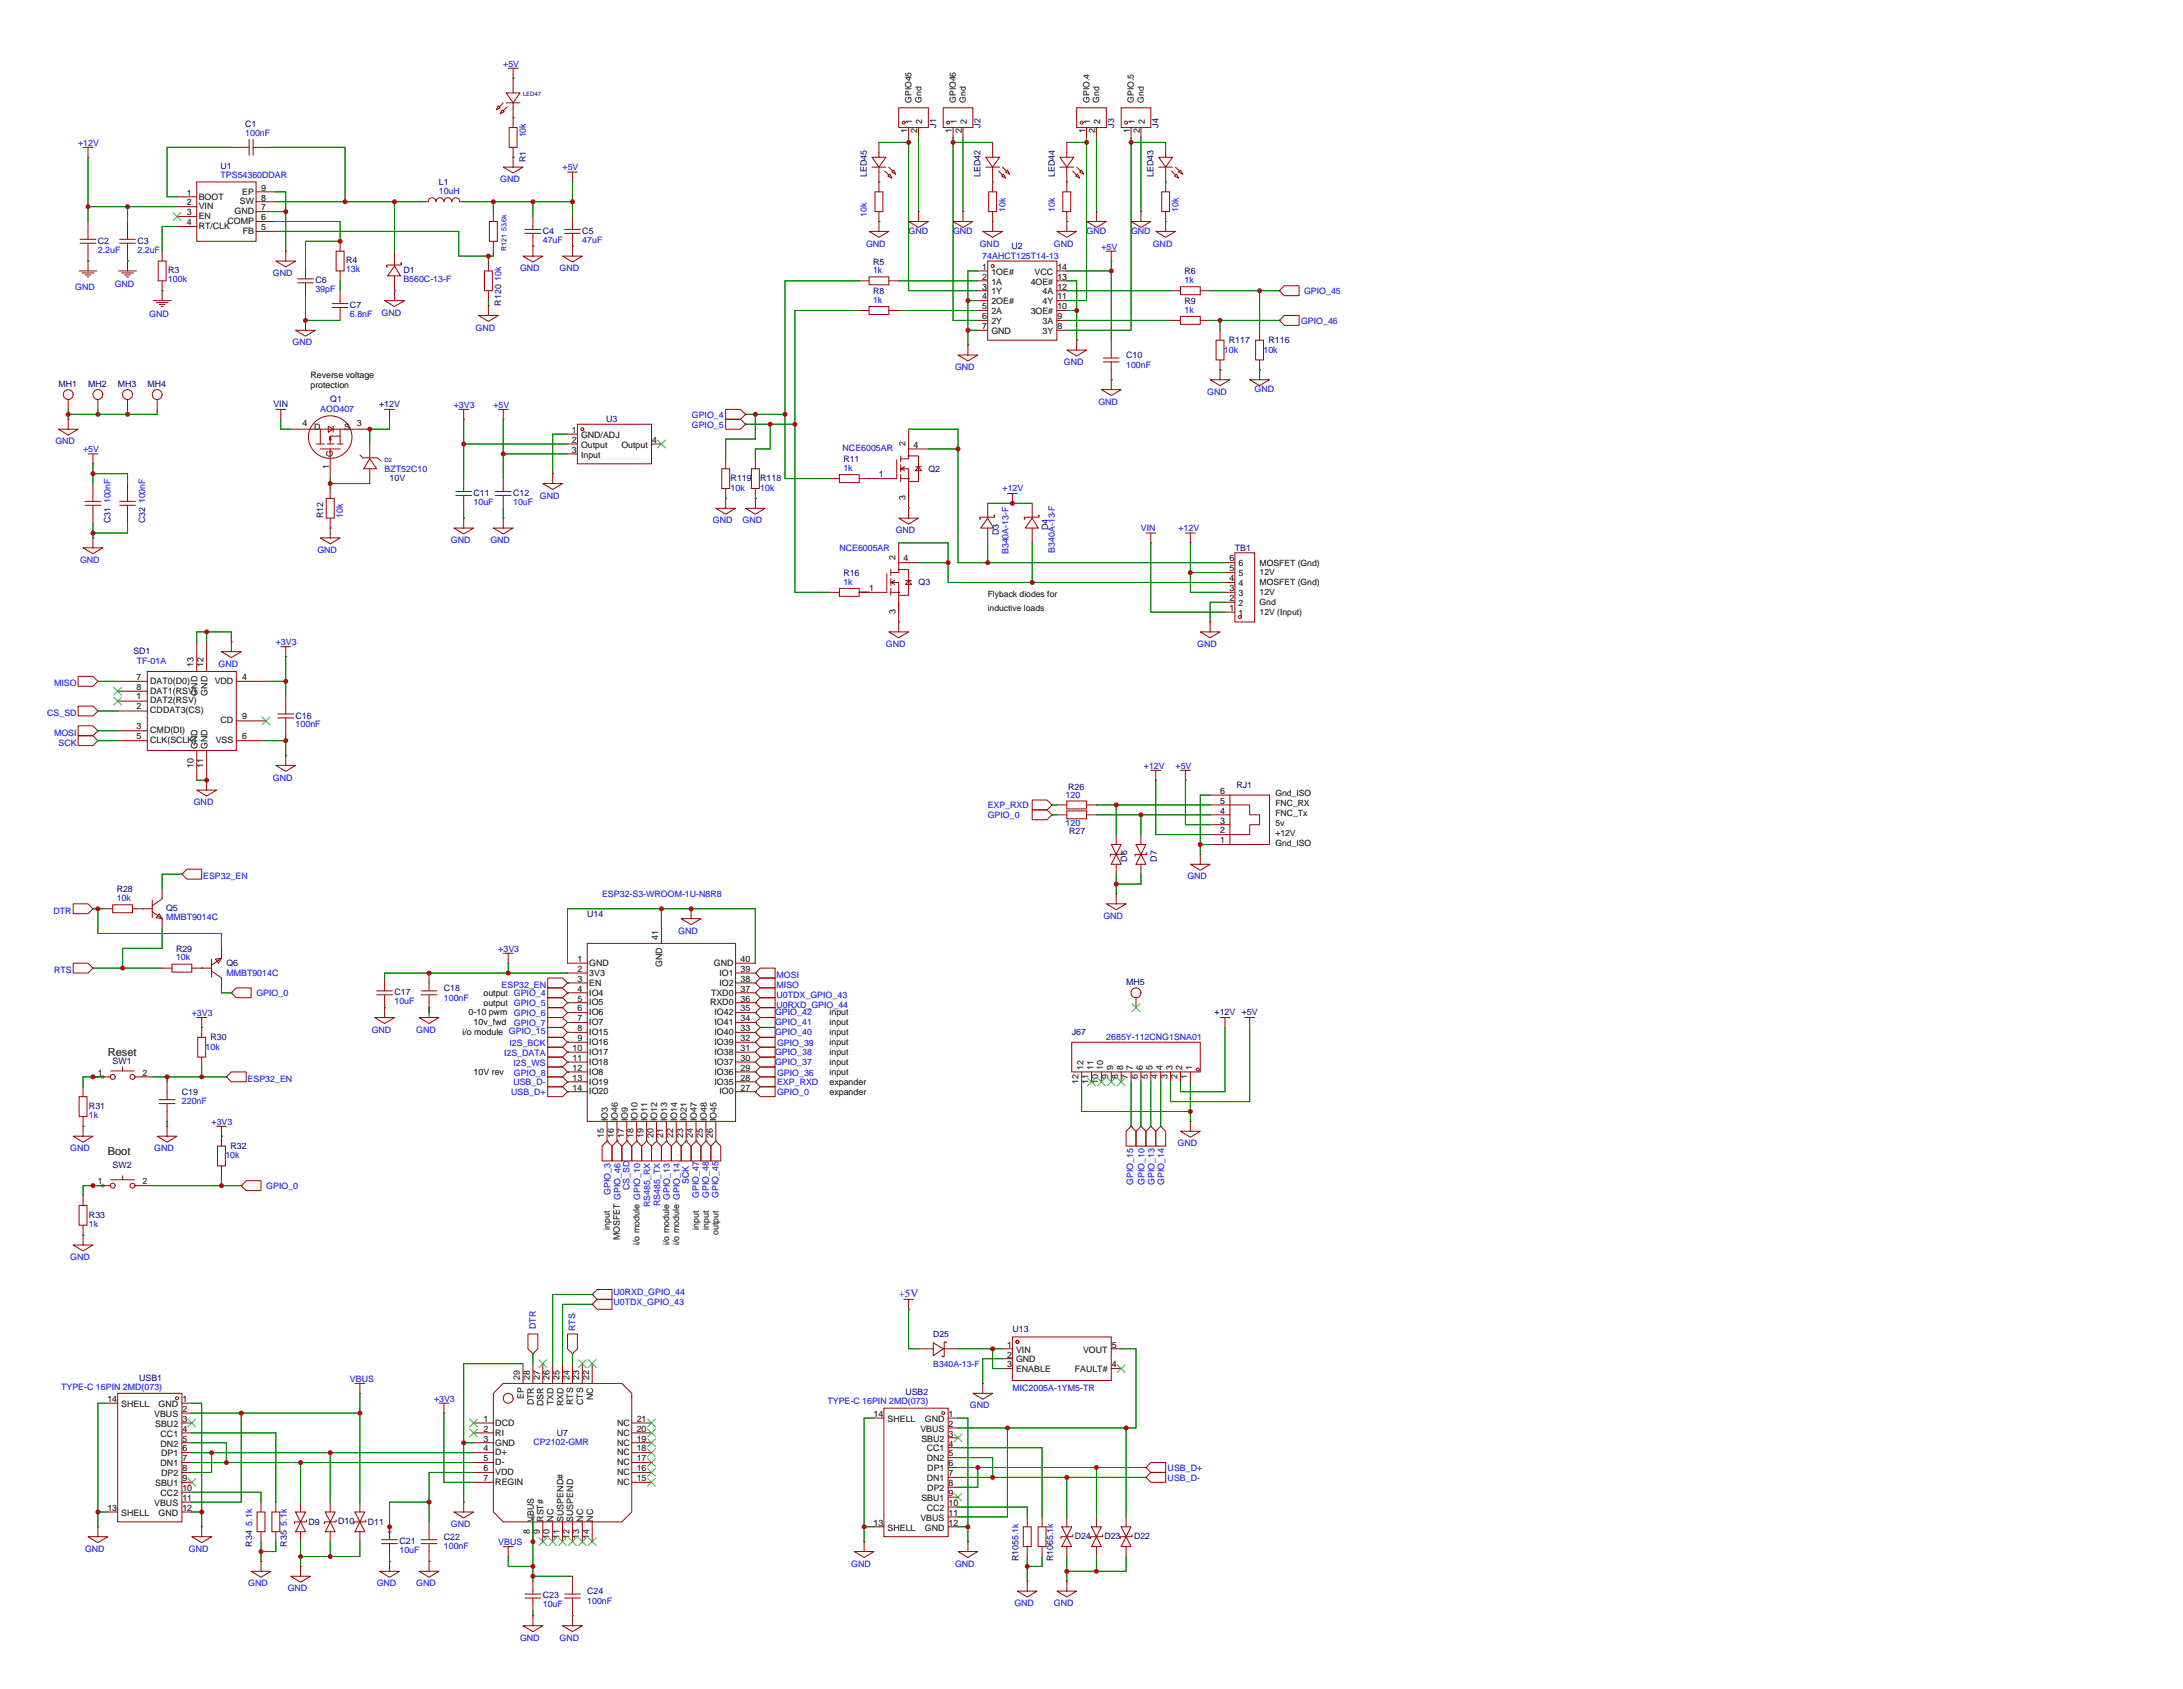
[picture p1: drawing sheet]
<svg xmlns="http://www.w3.org/2000/svg" width="561mm" height="434mm" viewBox="0 0 561 434" stroke-linecap="round" stroke-linejoin="round" font-family="sans-serif">
<defs><g id="words">
<g font-size="2.8">
<text x="27.7" y="271.3">Reset</text>
<text x="27.7" y="296.7">Boot</text>
</g>
<text font-size="2.8" fill="#00f" x="230.9" y="333.2">+5V</text>
<g font-size="2.3" fill="#00f">
<text x="129.3" y="17.1">+5V</text>
<text x="63" y="34.9">100nF</text>
<text x="135.1" y="35.3" transform="rotate(-90 135.1 35.3)">10k</text>
<text x="20.1" y="37.4">+12V</text>
<text x="56.6" y="45.7">TPS54360DDAR</text>
<text x="128.5" y="46.8">GND</text>
<text x="144.5" y="43.8">+5V</text>
<text x="112.7" y="49.8">10uH</text>
<text x="222.7" y="55.6" transform="rotate(-90 222.7 55.6)">10k</text>
<text x="258.3" y="54.4" transform="rotate(-90 258.3 54.4)">10k</text>
<text x="271" y="54.4" transform="rotate(-90 271 54.4)">10k</text>
<text x="302.7" y="54.4" transform="rotate(-90 302.7 54.4)">10k</text>
<text x="25.1" y="64.9">2.2uF</text>
<text x="35.3" y="64.9">2.2uF</text>
<text x="139.4" y="62.3">47uF</text>
<text x="149.6" y="62.3">47uF</text>
<text x="222.5" y="63.3">GND</text>
<text x="233.4" y="60.2">GND</text>
<text x="244.9" y="60.2">GND</text>
<text x="251.7" y="63.3">GND</text>
<text x="270.8" y="63.3">GND</text>
<text x="279.1" y="60.2">GND</text>
<text x="283" y="64.1">+5V</text>
<text x="290.6" y="60.2">GND</text>
<text x="296.2" y="63.3">GND</text>
<text x="70.1" y="71">GND</text>
<text x="88.9" y="70">13k</text>
<text x="133.6" y="69.7">GND</text>
<text x="143.8" y="69.7">GND</text>
<text x="224.3" y="70.2">1k</text>
<text x="252.4" y="66.4">74AHCT125T14-13</text>
<text x="19.3" y="74.5">GND</text>
<text x="29.5" y="73.7">GND</text>
<text x="43.2" y="72.5">100k</text>
<text x="81" y="75.1">39pF</text>
<text x="103.6" y="72.5">B560C-13-F</text>
<text x="128.7" y="72.1" transform="rotate(-90 128.7 72.1)">10k</text>
<text x="224.3" y="77.8">1k</text>
<text x="304.3" y="72.7">1k</text>
<text x="335" y="75.4">GPIO_45</text>
<text x="38.4" y="81.4">GND</text>
<text x="89.9" y="81.4">6.8nF</text>
<text x="98" y="81.1">GND</text>
<text x="304.3" y="80.3">1k</text>
<text x="334.3" y="83.2">GPIO_46</text>
<text x="75.2" y="88.7">GND</text>
<text x="122.2" y="84.9">GND</text>
<text x="245.4" y="95.1">GND</text>
<text x="273.3" y="93.8">GND</text>
<text x="289.3" y="94.5">100nF</text>
<text x="314.4" y="90.5">10k</text>
<text x="324.6" y="90.5">10k</text>
<text x="310.1" y="101.4">GND</text>
<text x="322.3" y="100.8">GND</text>
<text x="82.3" y="105.9">AOD407</text>
<text x="116.6" y="104.7">+3V3</text>
<text x="126.7" y="104.7">+5V</text>
<text x="177.7" y="107.4">GPIO_4</text>
<text x="282.2" y="104">GND</text>
<text x="177.7" y="109.9">GPIO_5</text>
<text x="14.2" y="114.1">GND</text>
<text x="21.3" y="116.2">+5V</text>
<text x="216.5" y="115.9">NCE6005AR</text>
<text x="98.8" y="121.1">BZT52C10</text>
<text x="216.7" y="121">1k</text>
<text x="28.4" y="129.3" transform="rotate(-90 28.4 129.3)">100nF</text>
<text x="37.3" y="129.3" transform="rotate(-90 37.3 129.3)">100nF</text>
<text x="121.7" y="129.7">10uF</text>
<text x="131.8" y="129.7">10uF</text>
<text x="138.7" y="128.1">GND</text>
<text x="187.7" y="126.2">10k</text>
<text x="195.3" y="126.2">10k</text>
<text x="257.6" y="126.2">+12V</text>
<text x="88.1" y="133.1" transform="rotate(-90 88.1 133.1)">10k</text>
<text x="183.1" y="134.5">GND</text>
<text x="190.8" y="134.5">GND</text>
<text x="230.1" y="137">GND</text>
<text x="293.1" y="136.4">VIN</text>
<text x="302.8" y="136.5">+12V</text>
<text x="81.5" y="142.1">GND</text>
<text x="115.8" y="139.5">GND</text>
<text x="126" y="139.5">GND</text>
<text x="215.6" y="141.4">NCE6005AR</text>
<text x="259.1" y="142.4" transform="rotate(-90 259.1 142.4)">B340A-13-F</text>
<text x="271" y="142" transform="rotate(-90 271 142)">B340A-13-F</text>
<text x="20.6" y="144.6">GND</text>
<text x="216.7" y="150.2">1k</text>
<text x="70.9" y="165.7">+3V3</text>
<text x="227.6" y="166.2">GND</text>
<text x="307.6" y="166.2">GND</text>
<text x="35.2" y="170.6">TF-01A</text>
<text x="56.1" y="171.3">GND</text>
<text x="13.9" y="176.3">MISO</text>
<text x="12.1" y="183.9">CS_SD</text>
<text x="13.9" y="189">MOSI</text>
<text x="15" y="191.5">SCK</text>
<text x="75.9" y="186.8">100nF</text>
<text x="293.9" y="197.4">+12V</text>
<text x="302" y="197.4">+5V</text>
<text x="70.1" y="200.5">GND</text>
<text x="49.8" y="206.8">GND</text>
<text x="253.7" y="207.5">EXP_RXD</text>
<text x="273.7" y="205.1">120</text>
<text x="253.7" y="210">GPIO_0</text>
<text x="273.7" y="212.2">120</text>
<text x="52.2" y="225.8">ESP32_EN</text>
<text x="305.1" y="225.9">GND</text>
<text x="30" y="231.5">10k</text>
<text x="154.7" y="230.3">ESP32-S3-WROOM-1U-N8R8</text>
<text x="13.8" y="234.7">DTR</text>
<text x="42.7" y="236.3">MMBT9014C</text>
<text x="174.2" y="239.9">GND</text>
<text x="283.5" y="236.1">GND</text>
<text x="128" y="244.4">+3V3</text>
<text x="13.9" y="250">RTS</text>
<text x="45.2" y="246.7">10k</text>
<text x="58.2" y="250.7">MMBT9014C</text>
<text x="199.5" y="251.2">MOSI</text>
<text x="65.9" y="255.9">GPIO_0</text>
<text x="101.3" y="257.9">10uF</text>
<text x="114" y="257">100nF</text>
<text x="128.9" y="253.8">ESP32_EN</text>
<text x="199.5" y="253.8">MISO</text>
<text x="199.5" y="256.3">U0TDX_GPIO_43</text>
<text x="49.3" y="260.9">+3V3</text>
<text x="132" y="263.6">GPIO_7</text>
<text x="132" y="261">GPIO_6</text>
<text x="199.1" y="263.4">GPIO_41</text>
<text x="199.1" y="260.8">GPIO_42</text>
<text x="199.5" y="258.8">U0RXD_GPIO_44</text>
<text x="52.8" y="269.6">10k</text>
<text x="95.5" y="265.3">GND</text>
<text x="106.9" y="265.3">GND</text>
<text x="130.9" y="268.6">I2S_BCK</text>
<text x="199.1" y="265.9">GPIO_40</text>
<text x="199.6" y="268.6">GPIO_39</text>
<text x="284.2" y="267.2">2685Y-112CNG1SNA01</text>
<text x="129.5" y="271.2">I2S_DATA</text>
<text x="131.9" y="273.7">I2S_WS</text>
<text x="199.1" y="273.5">GPIO_37</text>
<text x="199.1" y="271">GPIO_38</text>
<text x="63.6" y="277.9">ESP32_EN</text>
<text x="131.3" y="281.3">USB_D+</text>
<text x="131.9" y="278.8">USB_D-</text>
<text x="132" y="276.3">GPIO_8</text>
<text x="199.6" y="278.8">EXP_RXD</text>
<text x="199.6" y="276.3">GPIO_36</text>
<text x="199.6" y="281.3">GPIO_0</text>
<text x="22.9" y="287.2">1k</text>
<text x="46.7" y="283.7">220nF</text>
<text x="54.4" y="288.9">+3V3</text>
<text x="18" y="295.7">GND</text>
<text x="39.6" y="295.7">GND</text>
<text x="57.9" y="297.6">10k</text>
<text x="302.5" y="294.5">GND</text>
<text x="68.4" y="305.5">GPIO_0</text>
<text x="161.8" y="305.8" transform="rotate(-90 161.8 305.8)">CS_SD</text>
<text x="177" y="304.1" transform="rotate(-90 177 304.1)">SCK</text>
<text x="291.1" y="304.3" transform="rotate(-90 291.1 304.3)">GPIO_15</text>
<text x="294" y="304.3" transform="rotate(-90 294 304.3)">GPIO_10</text>
<text x="296.6" y="304.3" transform="rotate(-90 296.6 304.3)">GPIO_13</text>
<text x="299.1" y="304.3" transform="rotate(-90 299.1 304.3)">GPIO_14</text>
<text x="156.9" y="306.9" transform="rotate(-90 156.9 306.9)">GPIO_3</text>
<text x="167" y="310" transform="rotate(-90 167 310)">RS485_RX</text>
<text x="169.6" y="309.8" transform="rotate(-90 169.6 309.8)">RS485_TX</text>
<text x="179.5" y="307.7" transform="rotate(-90 179.5 307.7)">GPIO_47</text>
<text x="182.1" y="307.7" transform="rotate(-90 182.1 307.7)">GPIO_48</text>
<text x="184.6" y="307.7" transform="rotate(-90 184.6 307.7)">GPIO_45</text>
<text x="22.9" y="315.1">1k</text>
<text x="18" y="323.7">GND</text>
<text x="157.6" y="332.7">U0RXD_GPIO_44</text>
<text x="157.6" y="335.2">U0TDX_GPIO_43</text>
<text x="137.6" y="341.4" transform="rotate(-90 137.6 341.4)">DTR</text>
<text x="147.8" y="341.9" transform="rotate(-90 147.8 341.9)">RTS</text>
<text x="15.7" y="356.9">TYPE-C 16PIN 2MD(073)</text>
<text x="89.9" y="354.9">VBUS</text>
<text x="260.1" y="357.3">MIC2005A-1YM5-TR</text>
<text x="111.5" y="360">+3V3</text>
<text x="212.6" y="360.7">TYPE-C 16PIN 2MD(073)</text>
<text x="249.2" y="361.8">GND</text>
<text x="137.1" y="371.3">CP2102-GMR</text>
<text x="300" y="377.9">USB_D+</text>
<text x="300" y="380.4">USB_D-</text>
<text x="64.8" y="391.8" transform="rotate(-90 64.8 391.8)">5.1k</text>
<text x="73.7" y="391.8" transform="rotate(-90 73.7 391.8)">5.1k</text>
<text x="115.8" y="392.3">GND</text>
<text x="21.8" y="398.6">GND</text>
<text x="48.5" y="398.6">GND</text>
<text x="102.6" y="398.9">10uF</text>
<text x="114" y="398">100nF</text>
<text x="128" y="396.8">VBUS</text>
<text x="63.8" y="407.5">GND</text>
<text x="96.8" y="407.5">GND</text>
<text x="106.9" y="407.5">GND</text>
<text x="218.7" y="402.4">GND</text>
<text x="245.4" y="402.4">GND</text>
<text x="73.9" y="408.8">GND</text>
<text x="139.4" y="412.9">10uF</text>
<text x="150.9" y="412">100nF</text>
<text x="260.6" y="412.6">GND</text>
<text x="270.8" y="412.6">GND</text>
<text x="133.6" y="421.5">GND</text>
<text x="143.8" y="421.5">GND</text>
</g>
<g font-size="2.3" fill="#000080">
<text x="63" y="32.6">C1</text>
<text x="240.5" y="32.8" transform="rotate(-90 240.5 32.8)">J1</text>
<text x="251.9" y="32.8" transform="rotate(-90 251.9 32.8)">J2</text>
<text x="286.2" y="32.8" transform="rotate(-90 286.2 32.8)">J3</text>
<text x="297.7" y="32.8" transform="rotate(-90 297.7 32.8)">J4</text>
<text x="135.1" y="41.7" transform="rotate(-90 135.1 41.7)">R1</text>
<text x="56.6" y="43.5">U1</text>
<text x="112.7" y="47.6">L1</text>
<text x="222.7" y="45.5" transform="rotate(-90 222.7 45.5)">LED45</text>
<text x="251.9" y="45.5" transform="rotate(-90 251.9 45.5)">LED42</text>
<text x="271" y="45.5" transform="rotate(-90 271 45.5)">LED44</text>
<text x="296.4" y="45.5" transform="rotate(-90 296.4 45.5)">LED43</text>
<text x="25.1" y="62.6">C2</text>
<text x="35.3" y="62.6">C3</text>
<text x="139.4" y="60">C4</text>
<text x="149.6" y="60">C5</text>
<text x="259.8" y="63.9">U2</text>
<text x="43.2" y="70.2">R3</text>
<text x="88.9" y="67.7">R4</text>
<text x="103.6" y="70.2">D1</text>
<text x="224.3" y="67.9">R5</text>
<text x="304.3" y="70.5">R6</text>
<text x="81" y="72.8">C6</text>
<text x="224.3" y="75.6">R8</text>
<text x="89.9" y="79.1">C7</text>
<text x="128.7" y="78.5" transform="rotate(-90 128.7 78.5)">R120</text>
<text x="304.3" y="78.1">R9</text>
<text x="315.7" y="88">R117</text>
<text x="325.9" y="88">R116</text>
<text x="289.3" y="91.9">C10</text>
<text x="15" y="99.4">MH1</text>
<text x="22.6" y="99.4">MH2</text>
<text x="30.3" y="99.4">MH3</text>
<text x="37.9" y="99.4">MH4</text>
<text x="70.2" y="104.6">VIN</text>
<text x="84.8" y="103.3">Q1</text>
<text x="97.4" y="104.6">+12V</text>
<text x="155.7" y="108.3">U3</text>
<text x="216.7" y="118.7">R11</text>
<text x="100.1" y="123.7">10V</text>
<text x="187.7" y="123.7">R119</text>
<text x="195.3" y="123.7">R118</text>
<text x="238.5" y="121.1">Q2</text>
<text x="121.7" y="127.4">C11</text>
<text x="131.8" y="127.4">C12</text>
<text x="28.4" y="134.4" transform="rotate(-90 28.4 134.4)">C31</text>
<text x="37.3" y="134.4" transform="rotate(-90 37.3 134.4)">C32</text>
<text x="83" y="133.1" transform="rotate(-90 83 133.1)">R12</text>
<text x="256.6" y="137.5" transform="rotate(-90 256.6 137.5)">D3</text>
<text x="269.3" y="136.2" transform="rotate(-90 269.3 136.2)">D4</text>
<text x="317.2" y="141.4">TB1</text>
<text x="216.7" y="148">R16</text>
<text x="236" y="150.3">Q3</text>
<text x="34.3" y="168">SD1</text>
<text x="75.9" y="184.6">C16</text>
<text x="274.4" y="202.8">R26</text>
<text x="317.7" y="202.3">RJ1</text>
<text x="274.7" y="214.2">R27</text>
<text x="289.6" y="221.3" transform="rotate(-90 289.6 221.3)">D6</text>
<text x="297.2" y="221.3" transform="rotate(-90 297.2 221.3)">D7</text>
<text x="30" y="229.2">R28</text>
<text x="42.7" y="234">Q5</text>
<text x="150.9" y="235.4">U14</text>
<text x="45.2" y="244.4">R29</text>
<text x="58.2" y="248.1">Q6</text>
<text x="101.3" y="255.6">C17</text>
<text x="114" y="254.5">C18</text>
<text x="289.3" y="253.1">MH5</text>
<text x="312" y="260.8">+12V</text>
<text x="319" y="260.8">+5V</text>
<text x="54.1" y="267.1">R30</text>
<text x="275.3" y="265.9">J67</text>
<text x="28.9" y="273.4">SW1</text>
<text x="46.7" y="281.1">C19</text>
<text x="22.9" y="284.9">R31</text>
<text x="59.2" y="295">R32</text>
<text x="28.9" y="300.1">SW2</text>
<text x="22.9" y="312.8">R33</text>
<text x="260.1" y="342.1">U13</text>
<text x="35.7" y="354.6">USB1</text>
<text x="232.6" y="358.4">USB2</text>
<text x="143" y="368.7">U7</text>
<text x="79.2" y="391.6">D9</text>
<text x="86.9" y="391.5">D10</text>
<text x="94.5" y="391.6">D11</text>
<text x="114" y="395.4">C22</text>
<text x="276.1" y="395.4">D24</text>
<text x="283.7" y="395.3">D23</text>
<text x="291.3" y="395.4">D22</text>
<text x="64.8" y="397.2" transform="rotate(-90 64.8 397.2)">R34</text>
<text x="73.7" y="397.2" transform="rotate(-90 73.7 397.2)">R35</text>
<text x="102.6" y="396.6">C21</text>
<text x="261.6" y="401" transform="rotate(-90 261.6 401)">R1055.1k</text>
<text x="270.5" y="401" transform="rotate(-90 270.5 401)">R1065.1k</text>
<text x="139.4" y="410.6">C23</text>
<text x="150.9" y="409.4">C24</text>
</g>
<g font-size="2.3">
<text x="233.1" y="34.2" transform="rotate(-90 233.1 34.2)">1</text>
<text x="234.4" y="31.8" transform="rotate(-90 234.4 31.8)">1</text>
<text x="235.7" y="34.2" transform="rotate(-90 235.7 34.2)">2</text>
<text x="236.9" y="31.8" transform="rotate(-90 236.9 31.8)">2</text>
<text x="244.5" y="34.2" transform="rotate(-90 244.5 34.2)">1</text>
<text x="245.8" y="31.8" transform="rotate(-90 245.8 31.8)">1</text>
<text x="247.1" y="34.2" transform="rotate(-90 247.1 34.2)">2</text>
<text x="248.4" y="31.8" transform="rotate(-90 248.4 31.8)">2</text>
<text x="278.8" y="34.2" transform="rotate(-90 278.8 34.2)">1</text>
<text x="280.1" y="31.8" transform="rotate(-90 280.1 31.8)">1</text>
<text x="281.4" y="34.2" transform="rotate(-90 281.4 34.2)">2</text>
<text x="282.6" y="31.8" transform="rotate(-90 282.6 31.8)">2</text>
<text x="290.3" y="34.2" transform="rotate(-90 290.3 34.2)">1</text>
<text x="291.5" y="31.8" transform="rotate(-90 291.5 31.8)">1</text>
<text x="292.8" y="34.2" transform="rotate(-90 292.8 34.2)">2</text>
<text x="294.1" y="31.8" transform="rotate(-90 294.1 31.8)">2</text>
<text x="48" y="50.2">1</text>
<text x="48" y="52.8">2</text>
<text x="51.1" y="51.3">BOOT</text>
<text x="51.1" y="53.8">VIN</text>
<text x="61.6" y="52.5">SW</text>
<text x="62.3" y="50">EP</text>
<text x="67.1" y="51.5">8</text>
<text x="67.1" y="49">9</text>
<text x="48" y="55.3">3</text>
<text x="48" y="57.9">4</text>
<text x="51.1" y="56.3">EN</text>
<text x="51.1" y="58.9">RT/CLK</text>
<text x="58.5" y="57.6">COMP</text>
<text x="60.2" y="55.1">GND</text>
<text x="67.1" y="59.1">5</text>
<text x="67.1" y="56.6">6</text>
<text x="67.1" y="54">7</text>
<text x="62.4" y="60.1">FB</text>
<text x="252.4" y="69.3">1</text>
<text x="252.4" y="71.8">2</text>
<text x="254.7" y="70.6">1OE#</text>
<text x="265.8" y="70.6">VCC</text>
<text x="271.7" y="71.8">13</text>
<text x="271.7" y="69.3">14</text>
<text x="252.4" y="74.4">3</text>
<text x="252.4" y="76.9">4</text>
<text x="254.7" y="73.1">1A</text>
<text x="254.7" y="75.6">1Y</text>
<text x="264.8" y="73.1">4OE#</text>
<text x="267.8" y="75.6">4A</text>
<text x="271.7" y="76.9">11</text>
<text x="271.7" y="74.4">12</text>
<text x="252.4" y="79.4">5</text>
<text x="252.4" y="82">6</text>
<text x="254.7" y="78.2">2OE#</text>
<text x="254.7" y="80.7">2A</text>
<text x="254.7" y="83.3">2Y</text>
<text x="264.8" y="80.7">3OE#</text>
<text x="267.8" y="83.3">3A</text>
<text x="267.8" y="78.2">4Y</text>
<text x="271.7" y="82">9</text>
<text x="271.7" y="79.4">10</text>
<text x="252.4" y="84.5">7</text>
<text x="254.7" y="85.8">GND</text>
<text x="267.8" y="85.8">3Y</text>
<text x="271.7" y="84.5">8</text>
<text x="79.8" y="97">Reverse voltage</text>
<text x="79.8" y="99.5">protection</text>
<text x="77.7" y="109.4">4</text>
<text x="80.8" y="110.5">D</text>
<text x="88.4" y="110.5">S</text>
<text x="91.7" y="109.4">3</text>
<text x="146.9" y="111.2">1</text>
<text x="146.9" y="113.7">2</text>
<text x="149.3" y="112.5">GND/ADJ</text>
<text x="167.5" y="113.7">4</text>
<text x="85.5" y="117.3" transform="rotate(-90 85.5 117.3)">G</text>
<text x="146.9" y="116.3">3</text>
<text x="149.3" y="115">Output</text>
<text x="149.3" y="117.5">Input</text>
<text x="159.6" y="115">Output</text>
<text x="232.6" y="114.5" transform="rotate(-90 232.6 114.5)">2</text>
<text x="234.7" y="115">4</text>
<text x="84.5" y="120.4" transform="rotate(-90 84.5 120.4)">1</text>
<text x="225.8" y="122.6">1</text>
<text x="232.6" y="128.5" transform="rotate(-90 232.6 128.5)">3</text>
<text x="230.1" y="143.7" transform="rotate(-90 230.1 143.7)">2</text>
<text x="232.2" y="144.2">4</text>
<text x="315.9" y="149.3">4</text>
<text x="315.9" y="146.8">5</text>
<text x="315.9" y="144.2">6</text>
<text x="318.2" y="148">5</text>
<text x="318.2" y="145.5">6</text>
<text x="223.3" y="151.8">1</text>
<text x="315.9" y="154.4">2</text>
<text x="315.9" y="151.8">3</text>
<text x="318.2" y="155.6">2</text>
<text x="318.2" y="153.1">3</text>
<text x="318.2" y="150.6">4</text>
<text x="230.1" y="157.7" transform="rotate(-90 230.1 157.7)">3</text>
<text x="315.9" y="156.9">1</text>
<text x="318.2" y="158.2">1</text>
<text x="49.7" y="171.3" transform="rotate(-90 49.7 171.3)">13</text>
<text x="52.3" y="171.3" transform="rotate(-90 52.3 171.3)">12</text>
<text x="35.1" y="179.7">1</text>
<text x="35.1" y="174.6">7</text>
<text x="35.1" y="177.1">8</text>
<text x="38.6" y="175.6">DAT0(D0)</text>
<text x="38.6" y="178.1">DAT1(RSV)</text>
<text x="50.8" y="178.7" transform="rotate(-90 50.8 178.7)">GND</text>
<text x="53.3" y="178.7" transform="rotate(-90 53.3 178.7)">GND</text>
<text x="55.2" y="175.6">VDD</text>
<text x="62.2" y="174.6">4</text>
<text x="35.1" y="182.2">2</text>
<text x="38.6" y="180.7">DAT2(RSV)</text>
<text x="38.6" y="183.2">CDDAT3(CS)</text>
<text x="56.7" y="185.8">CD</text>
<text x="62.2" y="184.7">9</text>
<text x="35.1" y="187.3">3</text>
<text x="35.1" y="189.8">5</text>
<text x="38.6" y="188.3">CMD(DI)</text>
<text x="38.6" y="190.8">CLK(SCLK)</text>
<text x="55.4" y="190.8">VSS</text>
<text x="62.2" y="189.8">6</text>
<text x="49.7" y="197.2" transform="rotate(-90 49.7 197.2)">10</text>
<text x="50.8" y="192.4" transform="rotate(-90 50.8 192.4)">GND</text>
<text x="52.3" y="197.2" transform="rotate(-90 52.3 197.2)">11</text>
<text x="53.3" y="192.4" transform="rotate(-90 53.3 192.4)">GND</text>
<text x="313.4" y="203.9">6</text>
<text x="313.4" y="209">4</text>
<text x="313.4" y="206.4">5</text>
<text x="313.4" y="211.5">3</text>
<text x="313.4" y="214.1">2</text>
<text x="313.4" y="216.6">1</text>
<text x="169.1" y="241.5" transform="rotate(-90 169.1 241.5)">41</text>
<text x="148.3" y="249.6">2</text>
<text x="148.3" y="247.1">1</text>
<text x="151.4" y="250.6">3V3</text>
<text x="151.4" y="248.1">GND</text>
<text x="170.1" y="248.3" transform="rotate(-90 170.1 248.3)">GND</text>
<text x="183.4" y="248.1">GND</text>
<text x="184.8" y="250.6">IO1</text>
<text x="190.2" y="249.6">39</text>
<text x="190.2" y="247.1">40</text>
<text x="124.2" y="255.7">output GPIO_4</text>
<text x="148.3" y="257.2">5</text>
<text x="148.3" y="254.7">4</text>
<text x="148.3" y="252.2">3</text>
<text x="151.4" y="255.7">IO4</text>
<text x="151.4" y="253.2">EN</text>
<text x="182.7" y="255.7">TXD0</text>
<text x="184.8" y="253.2">IO2</text>
<text x="190.2" y="257.2">36</text>
<text x="190.2" y="254.7">37</text>
<text x="190.2" y="252.2">38</text>
<text x="120.4" y="260.8">0-10 pwm</text>
<text x="121.7" y="263.4">10v_fwd</text>
<text x="124.2" y="258.3">output GPIO_5</text>
<text x="148.3" y="262.3">7</text>
<text x="148.3" y="259.8">6</text>
<text x="151.4" y="263.3">IO7</text>
<text x="151.4" y="260.8">IO6</text>
<text x="151.4" y="258.3">IO5</text>
<text x="182.4" y="258.3">RXD0</text>
<text x="183.6" y="263.3">IO41</text>
<text x="183.6" y="260.8">IO42</text>
<text x="190.2" y="262.3">34</text>
<text x="190.2" y="259.8">35</text>
<text x="213.1" y="263.4">input</text>
<text x="213.1" y="260.8">input</text>
<text x="118.8" y="265.9">i/o module GPIO_15</text>
<text x="147.1" y="269.9">10</text>
<text x="148.3" y="267.4">9</text>
<text x="148.3" y="264.9">8</text>
<text x="151.4" y="268.4">IO16</text>
<text x="151.4" y="265.9">IO15</text>
<text x="183.6" y="268.4">IO39</text>
<text x="183.6" y="265.9">IO40</text>
<text x="190.2" y="269.9">31</text>
<text x="190.2" y="267.4">32</text>
<text x="190.2" y="264.9">33</text>
<text x="213.1" y="268.4">input</text>
<text x="213.1" y="265.9">input</text>
<text x="147.1" y="275">12</text>
<text x="147.1" y="272.5">11</text>
<text x="151.4" y="273.5">IO18</text>
<text x="151.4" y="271">IO17</text>
<text x="183.6" y="273.5">IO37</text>
<text x="183.6" y="271">IO38</text>
<text x="190.2" y="275">29</text>
<text x="190.2" y="272.5">30</text>
<text x="213.1" y="273.5">input</text>
<text x="213.1" y="271">input</text>
<text x="278.3" y="274.9" transform="rotate(-90 278.3 274.9)">12</text>
<text x="280.9" y="274.9" transform="rotate(-90 280.9 274.9)">11</text>
<text x="283.4" y="274.9" transform="rotate(-90 283.4 274.9)">10</text>
<text x="286" y="274.9" transform="rotate(-90 286 274.9)">9</text>
<text x="288.5" y="274.9" transform="rotate(-90 288.5 274.9)">8</text>
<text x="291" y="274.9" transform="rotate(-90 291 274.9)">7</text>
<text x="293.6" y="274.9" transform="rotate(-90 293.6 274.9)">6</text>
<text x="296.1" y="274.9" transform="rotate(-90 296.1 274.9)">5</text>
<text x="298.7" y="274.9" transform="rotate(-90 298.7 274.9)">4</text>
<text x="301.2" y="274.9" transform="rotate(-90 301.2 274.9)">3</text>
<text x="303.7" y="274.9" transform="rotate(-90 303.7 274.9)">2</text>
<text x="306.3" y="274.9" transform="rotate(-90 306.3 274.9)">1</text>
<text x="25.2" y="276.3">1</text>
<text x="36.6" y="276.3">2</text>
<text x="121.7" y="276.1">10V rev</text>
<text x="147.1" y="280.1">14</text>
<text x="147.1" y="277.6">13</text>
<text x="151.4" y="281.1">IO20</text>
<text x="151.4" y="278.6">IO19</text>
<text x="151.4" y="276">IO8</text>
<text x="183.6" y="278.6">IO35</text>
<text x="183.6" y="276">IO36</text>
<text x="184.8" y="281.1">IO0</text>
<text x="190.2" y="280.1">27</text>
<text x="190.2" y="277.6">28</text>
<text x="213.1" y="278.6">expander</text>
<text x="213.1" y="281.1">expander</text>
<text x="213.1" y="276.1">input</text>
<text x="277.1" y="278.5" transform="rotate(-90 277.1 278.5)">12</text>
<text x="279.6" y="278.5" transform="rotate(-90 279.6 278.5)">11</text>
<text x="282.2" y="278.5" transform="rotate(-90 282.2 278.5)">10</text>
<text x="284.7" y="277.2" transform="rotate(-90 284.7 277.2)">9</text>
<text x="287.2" y="277.2" transform="rotate(-90 287.2 277.2)">8</text>
<text x="289.8" y="277.2" transform="rotate(-90 289.8 277.2)">7</text>
<text x="292.3" y="277.2" transform="rotate(-90 292.3 277.2)">6</text>
<text x="294.9" y="277.2" transform="rotate(-90 294.9 277.2)">5</text>
<text x="297.4" y="277.2" transform="rotate(-90 297.4 277.2)">4</text>
<text x="299.9" y="277.2" transform="rotate(-90 299.9 277.2)">3</text>
<text x="302.5" y="277.2" transform="rotate(-90 302.5 277.2)">2</text>
<text x="305" y="277.2" transform="rotate(-90 305 277.2)">1</text>
<text x="155.2" y="292.3" transform="rotate(-90 155.2 292.3)">15</text>
<text x="156.2" y="288" transform="rotate(-90 156.2 288)">IO3</text>
<text x="157.7" y="292.3" transform="rotate(-90 157.7 292.3)">16</text>
<text x="158.7" y="288" transform="rotate(-90 158.7 288)">IO46</text>
<text x="160.2" y="292.3" transform="rotate(-90 160.2 292.3)">17</text>
<text x="161.3" y="288" transform="rotate(-90 161.3 288)">IO9</text>
<text x="162.8" y="292.3" transform="rotate(-90 162.8 292.3)">18</text>
<text x="163.8" y="288" transform="rotate(-90 163.8 288)">IO10</text>
<text x="165.3" y="292.3" transform="rotate(-90 165.3 292.3)">19</text>
<text x="166.3" y="288" transform="rotate(-90 166.3 288)">IO11</text>
<text x="167.9" y="292.3" transform="rotate(-90 167.9 292.3)">20</text>
<text x="168.9" y="288" transform="rotate(-90 168.9 288)">IO12</text>
<text x="170.4" y="292.3" transform="rotate(-90 170.4 292.3)">21</text>
<text x="171.4" y="288" transform="rotate(-90 171.4 288)">IO13</text>
<text x="172.9" y="292.3" transform="rotate(-90 172.9 292.3)">22</text>
<text x="174" y="288" transform="rotate(-90 174 288)">IO14</text>
<text x="175.5" y="292.3" transform="rotate(-90 175.5 292.3)">23</text>
<text x="176.5" y="288" transform="rotate(-90 176.5 288)">IO21</text>
<text x="178" y="292.3" transform="rotate(-90 178 292.3)">24</text>
<text x="179" y="288" transform="rotate(-90 179 288)">IO47</text>
<text x="180.6" y="292.3" transform="rotate(-90 180.6 292.3)">25</text>
<text x="181.6" y="288" transform="rotate(-90 181.6 288)">IO48</text>
<text x="183.1" y="292.3" transform="rotate(-90 183.1 292.3)">26</text>
<text x="184.1" y="288" transform="rotate(-90 184.1 288)">IO45</text>
<text x="25.2" y="304.2">1</text>
<text x="36.6" y="304.2">2</text>
<text x="156.7" y="316" transform="rotate(-90 156.7 316)">input</text>
<text x="179.5" y="316" transform="rotate(-90 179.5 316)">input</text>
<text x="182.1" y="316" transform="rotate(-90 182.1 316)">input</text>
<text x="184.6" y="317.2" transform="rotate(-90 184.6 317.2)">output</text>
<text x="159.2" y="318.5" transform="rotate(-90 159.2 318.5)">MOSFET GPIO_46</text>
<text x="164.3" y="319.8" transform="rotate(-90 164.3 319.8)">i/o module GPIO_10</text>
<text x="171.9" y="319.8" transform="rotate(-90 171.9 319.8)">i/o module GPIO_13</text>
<text x="174.5" y="319.8" transform="rotate(-90 174.5 319.8)">i/o module GPIO_14</text>
<text x="258.7" y="346.1">1</text>
<text x="261" y="347.4">VIN</text>
<text x="278.3" y="347.4">VOUT</text>
<text x="285.6" y="346.1">5</text>
<text x="258.7" y="348.7">2</text>
<text x="258.7" y="351.2">3</text>
<text x="261" y="350">GND</text>
<text x="261" y="352.5">ENABLE</text>
<text x="276.1" y="352.5">FAULT#</text>
<text x="285.6" y="351.2">4</text>
<text x="133.6" y="354.6" transform="rotate(-90 133.6 354.6)">29</text>
<text x="134.6" y="359.4" transform="rotate(-90 134.6 359.4)">EP</text>
<text x="136.1" y="354.6" transform="rotate(-90 136.1 354.6)">28</text>
<text x="138.6" y="354.6" transform="rotate(-90 138.6 354.6)">27</text>
<text x="141.2" y="354.6" transform="rotate(-90 141.2 354.6)">26</text>
<text x="143.7" y="354.6" transform="rotate(-90 143.7 354.6)">25</text>
<text x="146.3" y="354.6" transform="rotate(-90 146.3 354.6)">24</text>
<text x="148.8" y="354.6" transform="rotate(-90 148.8 354.6)">23</text>
<text x="151.3" y="354.6" transform="rotate(-90 151.3 354.6)">22</text>
<text x="152.4" y="359.6" transform="rotate(-90 152.4 359.6)">NC</text>
<text x="27.6" y="360.1">14</text>
<text x="31.2" y="361.4">SHELL</text>
<text x="39.6" y="363.9">VBUS</text>
<text x="40.8" y="361.4">GND</text>
<text x="46.9" y="360.1">1</text>
<text x="46.9" y="362.7">2</text>
<text x="46.9" y="365.2">3</text>
<text x="124.2" y="365.2">1</text>
<text x="137.1" y="361" transform="rotate(-90 137.1 361)">DTR</text>
<text x="139.7" y="361.1" transform="rotate(-90 139.7 361.1)">DSR</text>
<text x="142.2" y="360.9" transform="rotate(-90 142.2 360.9)">TXD</text>
<text x="144.7" y="361.1" transform="rotate(-90 144.7 361.1)">RXD</text>
<text x="147.3" y="360.9" transform="rotate(-90 147.3 360.9)">RTS</text>
<text x="149.8" y="360.9" transform="rotate(-90 149.8 360.9)">CTS</text>
<text x="163.6" y="365.2">21</text>
<text x="224.4" y="363.9">14</text>
<text x="228" y="365.2">SHELL</text>
<text x="237.6" y="365.2">GND</text>
<text x="243.7" y="363.9">1</text>
<text x="39.9" y="366.5">SBU2</text>
<text x="41.3" y="369">CC1</text>
<text x="41.3" y="371.5">DN2</text>
<text x="46.9" y="367.7">4</text>
<text x="46.9" y="370.3">5</text>
<text x="124.2" y="367.7">2</text>
<text x="124.2" y="370.3">3</text>
<text x="127.3" y="366.2">DCD</text>
<text x="127.3" y="368.8">RI</text>
<text x="127.3" y="371.3">GND</text>
<text x="158.5" y="371.3">NC</text>
<text x="158.5" y="368.8">NC</text>
<text x="158.5" y="366.2">NC</text>
<text x="163.6" y="370.3">19</text>
<text x="163.6" y="367.7">20</text>
<text x="236.5" y="367.7">VBUS</text>
<text x="236.7" y="370.3">SBU2</text>
<text x="243.7" y="366.5">2</text>
<text x="243.7" y="369">3</text>
<text x="243.7" y="371.5">4</text>
<text x="41.3" y="376.6">DN1</text>
<text x="41.4" y="374.1">DP1</text>
<text x="46.9" y="372.8">6</text>
<text x="46.9" y="375.4">7</text>
<text x="46.9" y="377.9">8</text>
<text x="124.2" y="372.8">4</text>
<text x="124.2" y="375.4">5</text>
<text x="124.2" y="377.9">6</text>
<text x="127.3" y="373.8">D+</text>
<text x="127.3" y="376.4">D-</text>
<text x="158.5" y="376.4">NC</text>
<text x="158.5" y="373.8">NC</text>
<text x="163.6" y="377.9">16</text>
<text x="163.6" y="375.4">17</text>
<text x="163.6" y="372.8">18</text>
<text x="238.1" y="372.8">CC1</text>
<text x="238.1" y="375.4">DN2</text>
<text x="238.2" y="377.9">DP1</text>
<text x="243.7" y="374.1">5</text>
<text x="243.7" y="376.6">6</text>
<text x="39.9" y="381.7">SBU1</text>
<text x="41.4" y="379.2">DP2</text>
<text x="46.9" y="380.4">9</text>
<text x="46.9" y="383">10</text>
<text x="124.2" y="380.4">7</text>
<text x="127.3" y="378.9">VDD</text>
<text x="127.3" y="381.5">REGIN</text>
<text x="158.5" y="381.5">NC</text>
<text x="158.5" y="378.9">NC</text>
<text x="163.6" y="380.4">15</text>
<text x="238.1" y="380.4">DN1</text>
<text x="238.2" y="383">DP2</text>
<text x="243.7" y="379.2">7</text>
<text x="243.7" y="381.7">8</text>
<text x="27.6" y="388.1">13</text>
<text x="31.2" y="389.3">SHELL</text>
<text x="39.6" y="386.8">VBUS</text>
<text x="40.8" y="389.3">GND</text>
<text x="41.3" y="384.2">CC2</text>
<text x="46.9" y="385.5">11</text>
<text x="46.9" y="388.1">12</text>
<text x="236.7" y="385.5">SBU1</text>
<text x="238.1" y="388.1">CC2</text>
<text x="243.7" y="384.2">9</text>
<text x="243.7" y="386.8">10</text>
<text x="243.7" y="389.3">11</text>
<text x="136.1" y="393.9" transform="rotate(-90 136.1 393.9)">8</text>
<text x="137.1" y="390.9" transform="rotate(-90 137.1 390.9)">VBUS</text>
<text x="138.6" y="393.9" transform="rotate(-90 138.6 393.9)">9</text>
<text x="139.7" y="390.9" transform="rotate(-90 139.7 390.9)">RST#</text>
<text x="141.2" y="395.2" transform="rotate(-90 141.2 395.2)">10</text>
<text x="142.2" y="390.9" transform="rotate(-90 142.2 390.9)">NC</text>
<text x="143.7" y="395.2" transform="rotate(-90 143.7 395.2)">11</text>
<text x="144.7" y="390.9" transform="rotate(-90 144.7 390.9)">SUSPEND#</text>
<text x="146.3" y="395.2" transform="rotate(-90 146.3 395.2)">12</text>
<text x="147.3" y="390.9" transform="rotate(-90 147.3 390.9)">SUSPEND</text>
<text x="148.8" y="395.2" transform="rotate(-90 148.8 395.2)">13</text>
<text x="149.8" y="390.9" transform="rotate(-90 149.8 390.9)">NC</text>
<text x="151.3" y="395.2" transform="rotate(-90 151.3 395.2)">14</text>
<text x="152.4" y="390.9" transform="rotate(-90 152.4 390.9)">NC</text>
<text x="224.4" y="391.9">13</text>
<text x="228" y="393.1">SHELL</text>
<text x="236.5" y="390.6">VBUS</text>
<text x="237.6" y="393.1">GND</text>
<text x="243.7" y="391.9">12</text>
</g>
<g font-size="2.2">
<text x="234.2" y="26.4" transform="rotate(-90 234.2 26.4)">GPIO45</text>
<text x="236.7" y="26.4" transform="rotate(-90 236.7 26.4)">Gnd</text>
<text x="245.6" y="26.4" transform="rotate(-90 245.6 26.4)">GPIO46</text>
<text x="248.1" y="26.4" transform="rotate(-90 248.1 26.4)">Gnd</text>
<text x="279.9" y="26.4" transform="rotate(-90 279.9 26.4)">GPIO.4</text>
<text x="282.4" y="26.4" transform="rotate(-90 282.4 26.4)">Gnd</text>
<text x="291.3" y="26.4" transform="rotate(-90 291.3 26.4)">GPIO.5</text>
<text x="293.9" y="26.4" transform="rotate(-90 293.9 26.4)">Gnd</text>
<text x="323.6" y="147.8">12V</text>
<text x="323.6" y="145.3">MOSFET (Gnd)</text>
<text x="253.7" y="153.2">Flyback diodes for</text>
<text x="323.6" y="152.9">12V</text>
<text x="323.6" y="150.3">MOSFET (Gnd)</text>
<text x="323.6" y="155.4">Gnd</text>
<text x="253.7" y="157">inductive loads</text>
<text x="323.6" y="158">12V (Input)</text>
<text x="327.7" y="204.5">Gnd_ISO</text>
<text x="327.7" y="207.1">FNC_RX</text>
<text x="327.7" y="209.6">FNC_Tx</text>
<text x="327.7" y="214.7">+12V</text>
<text x="327.7" y="212.2">5v</text>
<text x="327.7" y="217.2">Gnd_ISO</text>
</g>
<text font-size="2.2" fill="#000080" x="239.8" y="343.4">D25</text>
<text font-size="2.2" fill="#00f" x="239.8" y="351">B340A-13-F</text>
<text font-size="1.8" fill="#00f" x="130.1" y="59.4" transform="rotate(-90 130.1 59.4)">53.6k</text>
<text font-size="1.8" fill="#000080" x="130.1" y="64.5" transform="rotate(-90 130.1 64.5)">R121</text>
<g font-size="1.5" fill="#000080">
<text x="134.4" y="24.8">LED47</text>
<text x="98.8" y="118.8">D2</text>
</g>
</g></defs>
<g fill="#999">
<circle cx="26.4" cy="276.6" r=".51"/>
<circle cx="26.4" cy="304.5" r=".51"/>
<circle cx="100.1" cy="393.4" r=".51"/>
<circle cx="136.9" cy="389.6" r=".51"/>
</g>
<g fill="none" stroke="#a10000" stroke-width=".26">
<path d="M130.6 17.5h2.5M131.8 17.5v6.4M21.3 37.8h2.6M22.6 37.8v2.6M59.4 37.8h4.6M64 35.8v4.1M65 37.8h4.6M65 35.8v4.1M128 27.2l.5 .5-1 .5zM129 28.2l.5 .5-1 .5zM129.3 26.4l-1 1M130 23.9h3.6l-1.8 2.5z"/>
<path d="M130 26.4h3.6M130.3 27.4l-1 1M130.8 32.8h2v5h-2zM131.8 20.1h.1M131.8 26.4v6.4M131.8 37.8v5.1M225.8 36.6v3.8M230.9 27.7h7.6v5.1h-7.6zM233.4 32.8v2.5M236 32.8v2.5M242.3 27.7h7.6v5.1h-7.6zM244.9 32.8v2.5"/>
<path d="M247.4 32.8v2.5M255 36.6v3.8M274.1 36.6v3.8M276.6 27.7h7.6v5.1h-7.6zM279.1 32.8v2.5M281.7 32.8v2.5M288 27.7h7.7v5.1h-7.7zM290.6 32.8v2.5M293.1 32.8v2.5M299.5 36.6v3.8M22.6 40.4h.1M22.6 56.9v4.6"/>
<path d="M32.8 56.9v4.6M45.5 50.5h5M45.5 53.1h5M45.5 55.6h5M45.5 58.2h5M50.5 46.7h15.3v15.3h-15.3zM65.8 59.4h5.1M65.8 56.9h5.1M65.8 54.4h5.1M65.8 51.8h5.1M65.8 49.3h5.1M109 51.8h1a1.02 1.02 0 0 1 1-1 1.02 1.02 0 0 1 1 1 1.02 1.02 0 0 1 1-1 1.02 1.02 0 0 1 1 1 1.02 1.02 0 0 1 1.1-1 1.02 1.02 0 0 1 1 1 1.02 1.02 0 0 1 1-1 1.02 1.02 0 0 1 1 1h1"/>
<path d="M125.7 56.9h2.1v5.1h-2.1zM126.7 54.4v2.5M129.3 42.9h5.1l-2.6 1.5zM131.8 40.4h.1M134.9 58.9h4M134.9 59.9h4M136.9 55.6v3.3M136.9 59.9v5.9M145 58.9h4.1M145 59.9h4.1M145.8 44.2h2.5M147.1 46.7h.1"/>
<path d="M147.1 44.2v2.5M147.1 55.6v3.3M147.1 59.9v5.9M223.3 59.4h5l-2.5 1.6zM224 40.4h3.6l-1.8 2.5zM224 42.9h3.6M224.8 49.3h2v5.1h-2zM225.8 56.9h.1M225.8 42.9v6.4M225.8 54.4v5M227.3 43.9l1 1.1M228.3 42.9l1.1 1"/>
<path d="M228.6 44.7l.5 1-1-.5zM229.6 43.7l.5 1-1-.5zM233.4 56.9h5.1l-2.5 1.5zM236 54.4h.1M236 54.4v2.5M244.9 56.9h5l-2.5 1.5zM247.4 54.4h.1M247.4 54.4v2.5M252.5 59.4h5.1l-2.6 1.6zM253.2 40.4h3.6l-1.8 2.5zM253.2 42.9h3.6M254 49.3h2v5.1h-2z"/>
<path d="M255 56.9h.1M255 42.9v6.4M255 54.4v5M256.5 43.9l1.1 1.1M257.6 42.9l1 1M257.8 44.7l.5 1-1-.5zM258.8 43.7l.5 1-1-.5zM271.5 59.4h5.1l-2.5 1.6zM272.3 40.4h3.5l-1.7 2.5zM272.3 42.9h3.5M273 49.3h2.1v5.1h-2.1zM274.1 56.9h.1"/>
<path d="M274.1 42.9v6.4M274.1 54.4v5M275.6 43.9l1 1.1M276.6 42.9l1 1M276.9 44.7l.5 1-1-.5zM277.9 43.7l.5 1-1-.5zM279.1 56.9h5.1l-2.5 1.5zM281.7 54.4h.1M281.7 54.4v2.5M290.6 56.9h5.1l-2.6 1.5zM293.1 54.4h.1M293.1 54.4v2.5"/>
<path d="M296.9 59.4h5.1l-2.5 1.6zM297.7 40.4h3.5l-1.7 2.5zM297.7 42.9h3.5M298.4 49.3h2.1v5.1h-2.1zM299.5 56.9h.1M299.5 42.9v6.4M299.5 54.4v5M301 43.9l1 1.1M302 42.9l1 1M302.3 44.7l.5 1-1-.5zM303.3 43.7l.5 1-1-.5zM20.3 69.6h4.6"/>
<path d="M20.6 62.5h4M20.6 61.5h4M21.1 70.1h3M21.8 70.6h1.6M22.4 71.1h.5M22.6 67.1h.1M22.6 62.5v7.1M30.5 69.6h4.6M30.7 62.5h4.1M30.7 61.5h4.1M31.2 70.1h3.1M32 70.6h1.5"/>
<path d="M32.5 71.1h.5M32.8 67.1h.1M32.8 62.5v7.1M39.4 77.2h4.5M40.1 77.7h3.1M40.6 67.1h2.1v5h-2.1zM40.9 78.2h1.5M41.4 78.7h.5M41.7 74.7h.1M41.7 64.5v2.6M41.7 72.1v5.1M70.9 67.1h5l-2.5 1.5z"/>
<path d="M73.4 64.5h.1M73.4 64.5v2.6M76.5 72.6h4M76.5 71.6h4M78.5 68.3v3.3M78.5 72.6v3.3M85.3 79h4.1M85.3 78h4.1M86.4 64.5h2v5.1h-2zM87.4 62v2.5M87.4 69.6v2.5M87.4 74.7v3.3"/>
<path d="M87.4 79v3.3M98.8 77.2h5.1l-2.6 1.5zM101.3 68.3l1.6 2.6h-3.3zM101.3 74.7h.1M101.3 64.5v3.8M101.3 70.9v6.3M102.9 67.6h.2v.5h-3.8v.5h.3M124.5 69.6h2v5.1h-2zM125.5 78.5h.1M125.5 67.1v2.5M125.5 74.7v2.5M125.5 78.5v2.5"/>
<path d="M126.7 62v2.5M134.4 65.8h5l-2.5 1.5zM136.9 63.2h.1M144.5 65.8h5.1l-2.5 1.5zM147.1 63.2h.1M220.7 72.1h2.6M220.7 79.8h2.6M223.3 71.1h5v2.1h-5zM223.3 78.7h5v2.1h-5zM228.3 72.1h2.6M228.3 79.8h2.6M251.2 69.6h2.5"/>
<path d="M251.2 77.2h2.5M251.2 72.1h2.5M251.2 74.7h2.5M251.2 79.8h2.5M253.7 67.1h17.8v20.3h-17.8zM271.5 69.6h2.6M271.5 77.2h2.6M271.5 72.1h2.6M271.5 74.7h2.6M271.5 79.8h2.6M284.2 64.5h2.6M285.5 67.1h.1"/>
<path d="M285.5 64.5v2.6M300.7 74.7h2.6M303.3 73.7h5.1v2h-5.1zM308.4 74.7h2.5M328.7 74.7l1.2-1.3h3.9v2.5h-3.9zM328.7 74.7h.1M75.9 84.8h5.1l-2.5 1.6zM78.5 82.3h.1M78.5 82.3v2.5M122.9 81h5.1l-2.5 1.6zM246.1 91.2h5.1l-2.5 1.5zM248.7 88.6h.1"/>
<path d="M248.7 88.6v2.6M251.2 82.3h2.5M251.2 84.8h2.5M271.5 82.3h2.6M271.5 84.8h2.6M274.1 89.9h5l-2.5 1.5zM276.6 87.4h.1M276.6 87.4v2.5M283.5 91.9h4M283.5 93h4M285.5 97.5h.1M285.5 87.4v4.5"/>
<path d="M285.5 93v7.1M300.7 82.3h2.6M303.3 81.3h5.1v2h-5.1zM308.4 82.3h2.5M310.9 97.5h5.1l-2.6 1.6zM312.4 87.4h2.1v5.1h-2.1zM313.4 95h.1M313.4 84.8v2.6M313.4 92.5v5M321.1 97.5h5l-2.5 1.6zM322.6 87.4h2v5.1h-2zM323.6 95h.1"/>
<path d="M323.6 84.8v2.6M323.6 92.5v5M328.7 82.3h.1M329.9 81h3.9v2.6h-3.9l-1.2-1.3zM15 110.2h5.1l-2.6 1.6zM17.5 107.7h.1M17.5 102.6v2.6M17.5 107.7v2.5M22.6 116.6h2.5M23.9 119.1h.1M23.9 116.6v2.5M25.1 102.6v2.6"/>
<path d="M32.8 102.6v2.6M40.4 102.6v2.6M70.9 105.2h2.5M72.1 105.2v2.5M74.7 110.2h20.3M81.3 114h2M82.3 115.3h5.1M82.3 110.2v3.8M84.1 114h1.8M84.3 109.5l1.3 .7-1.3 .8zM84.6 113l.2-1v2M84.8 115.3v2.3"/>
<path d="M84.8 117.9v5M85.6 109.5v1.5M86.6 114h1.5M87.4 110.2v3.8M87.4 112h-2.6l.3 1M92.5 116.8l.7 .8h3.8l.8 .8M95 117.9l1.8 2.5h-3.3zM95 114v3.9M98.8 105.2h2.5M100.1 105.2v2.5M117.9 105.2h2.5M119.1 107.7h.1"/>
<path d="M119.1 105.2v2.5M128 105.2h2.6M129.3 107.7h.1M129.3 105.2v2.5M145.8 111.5h2.5M145.8 114h2.5M145.8 116.6h2.5M148.3 109h19.1v10.1h-19.1zM167.4 114h2.5M186.4 105.2h3.8l1.3 1.2-1.3 1.3h-3.8zM186.4 107.7h3.8l1.3 1.3-1.3 1.2h-3.8zM186.4 117.9v2.5"/>
<path d="M191.5 106.4h.1M191.5 109h.1M194.1 117.9v2.5M230.4 118.1v4.8h-9.7M231.4 117.1v1.5M231.4 119.4v1.8M232.4 119.9l-1 .5h2v7.6M233.4 117.1h2.6v6.6h-2.6M233.4 110.2v7.7h-2M233.4 115.3h5.1M235.2 119.9h1.5M236 119.9l.7 1h-1.5z"/>
<path d="M283 100.1h5l-2.5 1.5zM21.8 128.8h4.1M21.8 129.8h4.1M23.9 138.2h.1M23.9 124.2v4.6M23.9 129.8v4.6M23.9 138.2v2.5M30.7 128.8h4.1M30.7 129.8h4.1M32.8 124.2v4.6M32.8 129.8v4.6M82.3 138.2h5.1l-2.6 1.5z"/>
<path d="M83.8 128h2.1v5.1h-2.1zM84.8 135.6h.1M84.8 125.5v2.5M84.8 133.1v5.1M95 120.4v3.8M116.6 135.6h5.1l-2.6 1.6zM117.1 127.3h4.1M117.1 126.2h4.1M119.1 133.1h.1M119.1 122.9v3.3M119.1 127.3v3.3M119.1 133.1v2.5"/>
<path d="M126.7 135.6h5.1l-2.5 1.6zM127.3 127.3h4M127.3 126.2h4M129.3 133.1h.1M129.3 122.9v3.3M129.3 127.3v3.3M129.3 133.1v2.5M139.4 124.2h5.1l-2.5 1.5zM142 121.7h.1M142 121.7v2.5M183.9 130.6h5.1l-2.6 1.5zM185.4 120.4h2.1v5.1h-2.1z"/>
<path d="M186.4 128h.1M186.4 125.5v5.1M191.5 130.6h5.1l-2.5 1.5zM193 120.4h2.1v5.1h-2.1zM194.1 128h.1M194.1 125.5v5.1M213.1 122.9h2.5M215.6 121.9h5.1v2.1h-5.1zM230.9 133.1h5.1l-2.6 1.5zM230.9 139.4v7.7h-2M231.4 122.9h2M231.4 121.9v1.8"/>
<path d="M231.4 120.4l1 .5M233.4 130.6h.1M233.4 125.5v7.6M253.7 133.1l1.6 2.5h-3.3zM253.7 129.3v3.8M253.7 135.6v3.8M255.3 132.3h.2v.5h-3.8v.5h.3M258.8 126.7h2.6M260.1 129.3h.1M260.1 126.7v2.6M265.2 133.1l1.5 2.5h-3.3zM265.2 129.3v3.8"/>
<path d="M265.2 135.6v3.8M266.7 132.3h.3v.5h-3.9v.5h.3M294.4 136.9h2.5M295.7 139.4h.1M295.7 136.9v2.5M304.5 136.9h2.6M305.8 139.4h.1M305.8 136.9v2.5M21.3 140.7h5.1l-2.5 1.5zM213.1 152.1h2.5M215.6 151.1h5.1v2.1h-5.1zM227.8 147.3v4.8h-7.1"/>
<path d="M228.9 152.1h2M228.9 146.3v1.5M228.9 148.6v1.8M228.9 151.1v1.8M228.9 149.6l1 .5M229.9 149.1l-1 .5h2v7.6M230.9 146.3h2.5v6.6h-2.5M230.9 159.8h.1M230.9 154.7v7.6M230.9 144.5h5.1M232.7 149.1h1.5M233.4 149.1l.8 1h-1.5z"/>
<path d="M310.9 159.8h.1M310.9 159.8v2.5M314.7 152.1h2.5M314.7 147.1h2.5M314.7 144.5h2.5M314.7 157.2h2.5M314.7 154.7h2.5M314.7 149.6h2.5M317.2 142h5.1v17.8h-5.1zM20.1 173.7h3.8l1.2 1.3-1.2 1.3h-3.8zM25.1 175h.1M30.2 175h7.6"/>
<path d="M30.2 177.5h7.6M37.8 172.5h22.9v20.3h-22.9zM50.5 164.8v7.7M53.1 164.8v7.7M56.9 167.4h5.1l-2.6 1.5zM59.4 164.8h.1M59.4 164.8v2.6M60.7 175h7.6M72.1 166.1h2.6M73.4 168.7h.1M73.4 166.1v2.6M73.4 178.8v4.6"/>
<path d="M228.3 162.3h5.1l-2.5 1.5zM308.4 162.3h5l-2.5 1.5zM20.1 181.4h3.8l1.2 1.2-1.2 1.3h-3.8zM20.1 189h3.8l1.2 1.2-1.2 1.3h-3.8zM20.1 186.4h3.8l1.2 1.3-1.2 1.3h-3.8zM25.1 182.6h.1M25.1 190.2h.1M25.1 187.7h.1M30.2 180.1h7.6M30.2 182.6h7.6M30.2 187.7h7.6M30.2 190.2h7.6"/>
<path d="M50.5 192.8v7.6M53.1 192.8v10.1M60.7 190.2h7.6M60.7 185.2h7.6M70.9 196.6h5l-2.5 1.5zM71.4 183.4h4M71.4 184.4h4M73.4 194.1h.1M73.4 184.4v4.6M73.4 194.1v2.5M295.7 197.9h2.5M296.9 197.9v2.5"/>
<path d="M303.3 197.9h2.5M304.5 197.9v2.5M50.5 202.9h5.1l-2.5 1.6zM53.1 200.4h.1M265.2 205.5h3.8l1.3 1.3-1.3 1.2h-3.8zM265.2 208h3.8l1.3 1.3-1.3 1.3h-3.8zM270.3 206.8h.1M270.3 209.3h.1M271.5 209.3h2.6M271.5 206.8h2.6M274.1 208.3h5v2h-5zM274.1 205.7h5v2.1h-5z"/>
<path d="M279.1 209.3h2.6M279.1 206.8h2.6M285.5 216.9h2.5l-1.2 2.6zM286.8 219.5l1.2 2.5h-2.5zM286.8 214.4v2.5M288.3 218.9v.6h-3.1v.5M291.8 216.9h2.6l-1.3 2.6zM293.1 219.5l1.3 2.5h-2.6zM293.1 214.4v2.5M294.6 218.9v.6h-3v.5M296.9 200.4h.1M304.5 200.4h.1"/>
<path d="M308.4 219.5h.1M308.4 219.5v2.5M310.9 206.8h10.2v2.5h2.5v2.5h-2.5v2.6h-10.2M310.9 211.8h5.1M310.9 209.3h5.1M310.9 216.9h5.1M310.9 204.2h5.1M316 204.2h10.1v12.7h-10.1zM18.8 232.2h3.8l1.3 1.2-1.3 1.3h-3.8zM23.9 233.4h.1M26.4 233.4h2.6M29 232.4h5v2h-5z"/>
<path d="M34 233.4h5.1M39.1 234.2l2.6 1.8M39.1 231.1v4.6M40.9 234.7l.8 1.3-1.6-.3zM41.7 228.3v2.6l-2.6 1.8M41.7 236v2.5M46.7 224.5l1.3-1.2h3.8v2.5h-3.8zM46.7 224.5h.1M169.9 237.2v5.1M175 236h5.1l-2.6 1.5zM177.5 233.4h.1M177.5 233.4v2.6"/>
<path d="M284.2 232.2h5.1l-2.5 1.5zM286.8 229.6h.1M286.8 222v2.5M286.8 229.6v2.6M293.1 222v2.5M305.8 222h5.1l-2.5 1.5zM18.8 247.4h3.8l1.3 1.3-1.3 1.2h-3.8zM23.9 248.7h.1M41.7 248.7h2.5M44.2 247.6h5.1v2.1h-5.1zM49.3 248.7h5.1M54.4 249.4l2.5 1.8v2.5"/>
<path d="M54.4 246.4v4.6M55.4 246.4l1.5-.3-.8 1.3zM56.9 243.6v2.5M56.9 246.1l-2.5 1.8M59.4 255h.1M60.7 253.7h3.8v2.6h-3.8l-1.3-1.3zM96.8 255.5h4M96.8 254.5h4M98.8 258.8h.1M98.8 251.2v3.3M98.8 255.5v5.9M108.2 255.5h4.1"/>
<path d="M108.2 254.5h4.1M110.2 258.8h.1M110.2 249.9v4.6M110.2 255.5v5.9M129.3 244.9h2.5M130.6 247.4h.1M130.6 244.9v2.5M140.7 251.2h3.8l1.3 1.3-1.3 1.2h-3.8zM140.7 258.8h3.8l1.3 1.3-1.3 1.3h-3.8zM140.7 256.3h3.8l1.3 1.3-1.3 1.2h-3.8zM140.7 253.7h3.8l1.3 1.3-1.3 1.3h-3.8zM145.8 252.5h.1"/>
<path d="M145.8 257.6h.1M145.8 255h.1M145.8 257.6h5.1M145.8 255h5.1M145.8 252.5h5.1M145.8 249.9h5.1M145.8 247.4h5.1M150.9 242.3h38.1v45.7h-38.1zM189 257.6h5.1M189 255h5.1M189 252.5h5.1M189 249.9h5.1"/>
<path d="M189 247.4h5.1M194.1 252.5h.1M194.1 249.9h.1M194.1 257.6h.1M194.1 255h.1M195.3 251.2h3.8v2.5h-3.8l-1.2-1.2zM195.3 248.7h3.8v2.5h-3.8l-1.2-1.3zM195.3 256.3h3.8v2.5h-3.8l-1.2-1.2zM195.3 253.7h3.8v2.6h-3.8l-1.2-1.3zM291.8 256.3v2.5M21.3 279.1v2.6M23.9 276.6h4.5"/>
<path d="M28.4 275.1h6.1M31.5 274.1v1M34.5 276.6h4.6M42.9 277.9v4.5M50.5 261.4h2.6M50.8 266.4h2v5.1h-2zM51.8 263.9h.1M51.8 261.4v5M51.8 271.5v2.6M58.2 276.6h.1M59.4 275.3h3.8v2.6h-3.8l-1.2-1.3zM96.3 261.4h5l-2.5 1.5z"/>
<path d="M107.7 261.4h5.1l-2.6 1.5zM140.7 271.5h3.8l1.3 1.3-1.3 1.3h-3.8zM140.7 261.4h3.8l1.3 1.2-1.3 1.3h-3.8zM140.7 269h3.8l1.3 1.3-1.3 1.2h-3.8zM140.7 274.1h3.8l1.3 1.2-1.3 1.3h-3.8zM140.7 263.9h3.8l1.3 1.3-1.3 1.2h-3.8zM140.7 266.4h3.8l1.3 1.3-1.3 1.3h-3.8zM140.7 276.6h3.8l1.3 1.3-1.3 1.2h-3.8zM140.7 279.1h3.8l1.3 1.3-1.3 1.3h-3.8zM145.8 272.8h.1M145.8 262.6h.1M145.8 260.1h.1"/>
<path d="M145.8 270.3h.1M145.8 275.3h.1M145.8 265.2h.1M145.8 267.7h.1M145.8 277.9h.1M145.8 277.9h5.1M145.8 275.3h5.1M145.8 272.8h5.1M145.8 270.3h5.1M145.8 267.7h5.1M145.8 265.2h5.1M145.8 262.6h5.1"/>
<path d="M145.8 260.1h5.1M189 277.9h5.1M189 275.3h5.1M189 272.8h5.1M189 270.3h5.1M189 267.7h5.1M189 265.2h5.1M189 262.6h5.1M189 260.1h5.1M194.1 277.9h.1M194.1 275.3h.1M194.1 267.7h.1"/>
<path d="M194.1 272.8h.1M194.1 270.3h.1M194.1 265.2h.1M194.1 262.6h.1M194.1 260.1l1.2-1.3h3.8v2.6h-3.8zM194.1 260.1h.1M195.3 276.6h3.8v2.5h-3.8l-1.2-1.2zM195.3 274.1h3.8v2.5h-3.8l-1.2-1.3zM195.3 266.4h3.8v2.6h-3.8l-1.2-1.3zM195.3 279.1h3.8v2.6h-3.8l-1.2-1.3zM195.3 271.5h3.8v2.6h-3.8l-1.2-1.3zM195.3 269h3.8v2.5h-3.8l-1.2-1.2z"/>
<path d="M195.3 263.9h3.8v2.5h-3.8l-1.2-1.2zM195.3 261.4h3.8v2.5h-3.8l-1.2-1.3zM275.3 267.7h33.1v7.6h-33.1zM277.9 275.3v2.6M280.4 275.3v2.6M283 275.3v2.6M285.5 275.3v2.6M288 275.3v2.6M290.6 275.3v2.6M293.1 275.3v2.6M295.7 275.3v2.6M298.2 275.3v2.6"/>
<path d="M300.7 275.3v2.6M303.3 275.3v2.6M305.8 275.3v2.6M313.4 261.4h2.6M314.7 261.4v2.5M319.8 261.4h2.5M321.1 261.4v2.5M18.8 291.8h5.1l-2.6 1.6zM20.3 281.7h2.1v5.1h-2.1zM21.3 289.3h.1M21.3 286.8v5M40.4 291.8h5.1l-2.6 1.6z"/>
<path d="M40.9 283.5h4.1M40.9 282.4h4.1M42.9 289.3h.1M42.9 283.5v4.5M42.9 289.3v2.5M55.6 289.3h2.6M55.9 294.4h2v5.1h-2zM56.9 291.8h.1M56.9 289.3v5.1M56.9 299.5v2.5M145.8 280.4h.1M145.8 280.4h5.1"/>
<path d="M156 293.1l1.2 1.3v3.8h-2.5v-3.8zM156 293.1h.1M156 288v5.1M158.5 293.1l1.3 1.3v3.8h-2.6v-3.8zM158.5 293.1h.1M158.5 288v5.1M161 293.1l1.3 1.3v3.8h-2.5v-3.8zM161 293.1h.1M161 288v5.1M163.6 293.1l1.2 1.3v3.8h-2.5v-3.8zM163.6 293.1h.1M163.6 288v5.1"/>
<path d="M166.1 293.1l1.3 1.3v3.8h-2.6v-3.8zM166.1 293.1h.1M166.1 288v5.1M168.7 293.1l1.2 1.3v3.8h-2.5v-3.8zM168.7 293.1h.1M168.7 288v5.1M171.2 293.1l1.3 1.3v3.8h-2.6v-3.8zM171.2 293.1h.1M171.2 288v5.1M173.7 293.1l1.3 1.3v3.8h-2.5v-3.8zM173.7 293.1h.1M173.7 288v5.1"/>
<path d="M175 294.4l1.3-1.3 1.2 1.3v3.8h-2.5zM176.3 293.1h.1M176.3 288v5.1M177.5 294.4l1.3-1.3 1.3 1.3v3.8h-2.6zM178.8 293.1h.1M178.8 288v5.1M181.4 293.1l1.2 1.3v3.8h-2.5v-3.8zM181.4 293.1h.1M181.4 288v5.1M182.6 294.4l1.3-1.3 1.3 1.3v3.8h-2.6zM183.9 293.1h.1M183.9 288v5.1"/>
<path d="M189 280.4h5.1M194.1 280.4h.1M290.6 289.3l1.2 1.3v3.8h-2.5v-3.8zM290.6 289.3h.1M293.1 289.3l1.3 1.3v3.8h-2.6v-3.8zM293.1 289.3h.1M294.4 290.6l1.3-1.3 1.2 1.3v3.8h-2.5zM295.7 289.3h.1M296.9 290.6l1.3-1.3 1.3 1.3v3.8h-2.6zM298.2 289.3h.1M303.3 290.6h5.1l-2.6 1.5zM305.8 288h.1"/>
<path d="M305.8 288v2.6M18.8 319.8h5.1l-2.6 1.5zM20.3 309.6h2.1v5.1h-2.1zM21.3 317.2h.1M21.3 307.1v2.5M21.3 314.7v5.1M23.9 304.5h4.5M28.4 303h6.1M31.5 302v1M34.5 304.5h4.6M62 304.5l1.2-1.2h3.9v2.5h-3.9zM62 304.5h.1"/>
<path d="M152.1 332.5l1.3-1.3h3.8v2.6h-3.8zM152.1 332.5h.1M152.1 335l1.3-1.2h3.8v2.5h-3.8zM152.1 335h.1M232.2 333.8h2.5M233.4 336.3h.1M233.4 333.8v2.5M30.2 357.9h16.5v33h-16.5zM91.2 355.3h2.5M92.5 357.9h.1M92.5 355.3v2.6M126.7 357.9l2.6-2.6h30.5l2.5 2.6v30.5l-2.5 2.5h-30.5l-2.6-2.5z"/>
<path d="M134.4 350.3v5M135.6 342.6h2.6v3.9l-1.3 1.2-1.3-1.2zM136.9 347.7h.1M136.9 350.3v5M139.4 350.3v5M142 350.3v5M144.5 350.3v5M145.8 342.6h2.5v3.9l-1.2 1.2-1.3-1.2zM147.1 347.7h.1M147.1 350.3v5M149.6 350.3v5M152.1 350.3v5"/>
<path d="M236 346.5h3.8M239.8 344.9l2.5 1.6-2.5 1.7zM242.3 346.5h3.8M243.1 344.9v-.2h-.5v3.8h-.5v-.3M249.9 357.9h5.1l-2.5 1.5zM252.5 355.3h.1M252.5 355.3v2.6M257.6 346.5h2.5M257.6 349h2.5M257.6 351.5h2.5M260.1 343.4h25.4v11.2h-25.4zM285.5 346.5h2.5"/>
<path d="M285.5 351.5h2.5M27.7 360.4h2.5M46.7 365.5h2.6M46.7 368h2.6M46.7 370.6h2.6M46.7 373.1h2.6M46.7 375.7h2.6M46.7 378.2h2.6M46.7 360.4h2.6M46.7 363h2.6M112.8 360.4h2.5M114 363h.1"/>
<path d="M114 360.4v2.6M121.7 365.5h5M121.7 368h5M121.7 370.6h5M121.7 373.1h5M121.7 375.7h5M121.7 378.2h5M162.3 365.5h5.1M162.3 368h5.1M162.3 370.6h5.1M162.3 373.1h5.1M162.3 375.7h5.1"/>
<path d="M162.3 378.2h5.1M224.5 364.2h2.6M227.1 361.7h16.5v33h-16.5zM243.6 364.2h2.5M243.6 366.8h2.5M243.6 369.3h2.5M243.6 371.9h2.5M243.6 374.4h2.5M243.6 376.9h2.5M243.6 379.5h2.5M294.4 379.5l1.3-1.3h3.8v2.5h-3.8zM294.4 379.5h.1"/>
<path d="M294.4 376.9l1.3-1.2h3.8v2.5h-3.8zM294.4 376.9h.1M22.6 394.7h5.1l-2.6 1.5zM25.1 392.2h.1M25.1 392.2v2.5M27.7 388.4h2.5M46.7 380.7h2.6M46.7 383.3h2.6M46.7 385.8h2.6M46.7 388.4h2.6M49.3 394.7h5.1l-2.6 1.5zM51.8 392.2h.1"/>
<path d="M51.8 392.2v2.5M66 388.4h2.1v5h-2.1zM67.1 385.8v2.6M67.1 393.4v2.6M69.8 388.4h2.1v5h-2.1zM70.9 385.8v2.6M70.9 393.4v2.6M75.9 388.4h2.6l-1.3 2.5zM77.2 390.9l1.3 2.5h-2.6zM77.2 385.8v2.6M77.2 393.4v2.6M78.7 390.4v.5h-3v.5"/>
<path d="M83.6 388.4h2.5l-1.3 2.5zM84.8 390.9l1.3 2.5h-2.5zM84.8 385.8v2.6M84.8 393.4v2.6M86.4 390.4v.5h-3.1v.5M91.2 388.4h2.5l-1.2 2.5zM92.5 390.9l1.2 2.5h-2.5zM92.5 385.8v2.6M92.5 393.4v2.6M94 390.4v.5h-3.1v.5M98 396.5h4.1M98 395.5h4.1"/>
<path d="M100.1 392.2v3.3M100.1 396.5v3.3M108.2 396.5h4.1M108.2 395.5h4.1M110.2 390.9v4.6M110.2 396.5v7.1M116.6 388.4h5.1l-2.6 1.5zM119.1 385.8h.1M119.1 385.8v2.6M121.7 380.7h5M129.3 397.3h2.5M130.6 399.8h.1"/>
<path d="M130.6 397.3v2.5M136.9 390.9v5.1M139.4 390.9v5.1M142 390.9v5.1M144.5 390.9v5.1M147.1 390.9v5.1M149.6 390.9v5.1M152.1 390.9v5.1M162.3 380.7h5.1M219.5 398.5h5l-2.5 1.6zM222 396h.1M222 396v2.5"/>
<path d="M224.5 392.2h2.6M243.6 382h2.5M243.6 384.6h2.5M243.6 387.1h2.5M243.6 389.6h2.5M243.6 392.2h2.5M246.1 398.5h5.1l-2.5 1.6zM248.7 396h.1M248.7 396v2.5M262.9 392.2h2v5.1h-2zM263.9 389.6v2.6M263.9 397.3v2.5"/>
<path d="M266.7 392.2h2v5.1h-2zM267.7 389.6v2.6M267.7 397.3v2.5M272.8 392.2h2.5l-1.2 2.5zM274.1 394.7l1.2 2.6h-2.5zM274.1 389.6v2.6M274.1 397.3v2.5M275.6 394.2v.5h-3.1v.5M280.4 392.2h2.6l-1.3 2.5zM281.7 394.7l1.3 2.6h-2.6zM281.7 389.6v2.6M281.7 397.3v2.5"/>
<path d="M283.2 394.2v.5h-3v.5M288 392.2h2.6l-1.3 2.5zM289.3 394.7l1.3 2.6h-2.6zM289.3 389.6v2.6M289.3 397.3v2.5M290.8 394.2v.5h-3v.5M64.5 403.6h5.1l-2.5 1.5zM67.1 401.1h.1M67.1 401.1v2.5M74.7 404.9h5.1l-2.6 1.5zM77.2 402.3h.1M77.2 402.3v2.6"/>
<path d="M97.5 403.6h5.1l-2.5 1.5zM100.1 401.1h.1M100.1 401.1v2.5M107.7 403.6h5.1l-2.6 1.5zM110.2 401.1h.1M134.4 417.6h5l-2.5 1.5zM134.9 410.5h4M134.9 409.4h4M136.9 415h.1M136.9 406.1v3.3M136.9 410.5v3.3M136.9 415v2.6"/>
<path d="M144.5 417.6h5.1l-2.5 1.5zM145 410.5h4.1M145 409.4h4.1M147.1 415h.1M147.1 404.9v4.5M147.1 410.5v7.1M261.4 408.7h5l-2.5 1.5zM263.9 406.1h.1M263.9 406.1v2.6M271.5 408.7h5.1l-2.5 1.5zM274.1 406.1h.1M274.1 406.1v2.6"/>
<circle cx="232.2" cy="31.5" r=".38"/>
<circle cx="243.6" cy="31.5" r=".38"/>
<circle cx="277.9" cy="31.5" r=".38"/>
<circle cx="289.3" cy="31.5" r=".38"/>
<circle cx="255" cy="68.3" r=".38"/>
<circle cx="17.5" cy="101.3" r="1.27"/>
<circle cx="25.1" cy="101.3" r="1.27"/>
<circle cx="32.8" cy="101.3" r="1.27"/>
<circle cx="40.4" cy="101.3" r="1.27"/>
<circle cx="84.9" cy="112.3" r="5.5"/>
<circle cx="149.6" cy="110.2" r=".38"/>
<circle cx="233.4" cy="117.1" r=".13"/>
<circle cx="233.4" cy="122.9" r=".13"/>
<circle cx="230.9" cy="146.3" r=".13"/>
<circle cx="230.9" cy="152.1" r=".13"/>
<circle cx="318.5" cy="158.5" r=".38"/>
<circle cx="291.8" cy="255" r="1.27"/>
<circle cx="29" cy="276.6" r=".63"/>
<circle cx="34" cy="276.6" r=".63"/>
<circle cx="307.7" cy="274.7" r=".38"/>
<circle cx="29" cy="304.5" r=".63"/>
<circle cx="34" cy="304.5" r=".63"/>
<circle cx="45.5" cy="359.2" r=".38"/>
<circle cx="130.6" cy="359.2" r="1.27"/>
<circle cx="261.4" cy="344.7" r=".38"/>
<circle cx="242.3" cy="363" r=".38"/>
</g>
<g fill="none" stroke="#3c3" stroke-width=".26">
<path d="M44.4 54.6l2.1 2M46.5 54.6l-2.1 2M168.9 113l2 2.1M170.9 113l-2 2.1M29.2 179.1l2 2M29.2 176.5l2 2.1M31.2 179.1l-2 2M31.2 176.5l-2 2.1M67.3 184.1l2 2.1M69.3 184.1l-2 2.1M290.8 257.8l2.1 2M292.9 257.8l-2.1 2"/>
<path d="M279.4 276.9l2 2M281.4 276.9l-2 2M281.9 276.9l2.1 2M284 276.9l-2.1 2M284.5 276.9l2 2M286.5 276.9l-2 2M287 276.9l2.1 2M289.1 276.9l-2.1 2M138.4 349.3l2.1 2M140.5 349.3l-2.1 2M148.6 349.3l2 2M150.6 349.3l-2 2"/>
<path d="M151.1 349.3l2.1 2M153.2 349.3l-2.1 2M287 350.5l2.1 2.1M289.1 350.5l-2.1 2.1M48.3 364.5l2 2M48.3 379.7l2 2.1M50.3 364.5l-2 2M50.3 379.7l-2 2.1M120.6 364.5l2.1 2M120.6 367l2.1 2.1M122.7 364.5l-2.1 2M122.7 367l-2.1 2.1"/>
<path d="M166.4 379.7l2 2.1M166.4 377.2l2 2M166.4 374.7l2 2M166.4 372.1l2 2M166.4 369.6l2 2M166.4 367l2 2.1M166.4 364.5l2 2M168.4 367l-2 2.1M168.4 369.6l-2 2M168.4 372.1l-2 2M168.4 374.7l-2 2M168.4 377.2l-2 2"/>
<path d="M168.4 379.7l-2 2.1M168.4 364.5l-2 2M245.1 368.3l2 2M247.1 368.3l-2 2M138.4 395l2.1 2M140.5 395l-2.1 2M141 395l2 2M143 395l-2 2M143.5 395l2 2M145.5 395l-2 2M146 395l2.1 2M148.1 395l-2.1 2"/>
<path d="M148.6 395l2 2M150.6 395l-2 2M151.1 395l2.1 2M153.2 395l-2.1 2M245.1 383.5l2 2.1M247.1 383.5l-2 2.1"/>
</g>
<g fill="none" stroke="#008700" stroke-width=".26">
<path d="M59.4 37.8h-16.5v12.7h2.6M69.6 37.8h19v14M131.8 20.1h.1M131.8 30.2h.1M225.8 36.6h7.6M233.4 35.3v39.4h17.8M236 35.3v19.1M244.9 35.3v47h6.3M244.9 36.6h10.1M247.4 35.3v19.1M274.1 36.6h5M279.1 35.3v41.9h-5"/>
<path d="M281.7 35.3v19.1M290.6 35.3v49.5h-16.5M290.6 36.6h8.9M293.1 35.3v19.1M22.6 40.4v16.5M22.6 53.1h22.9M32.8 53.1v3.8M45.5 58.2h-3.8v6.3M70.9 49.3h2.5v15.2M70.9 54.4h2.5M70.9 56.9h16.5v5.1h-8.9v6.3M70.9 51.8h38.1"/>
<path d="M70.9 59.4h47v6.4h8.8v-1.3M101.3 51.8v12.7M119.1 51.8h28M126.7 51.8v2.6M131.8 40.4h.1M136.9 51.8v3.8M147.1 46.7v8.9M225.8 46.7h.1M225.8 56.9h.1M255 46.7h.1M255 56.9h.1M274.1 46.7h.1"/>
<path d="M274.1 56.9h.1M299.5 56.9h.1M299.5 46.7h.1M22.6 67.1h.1M32.8 67.1h.1M41.7 74.7h.1M78.5 75.9v6.4h8.9M87.4 72.1v2.6M101.3 74.7h.1M125.5 65.8v1.3M125.5 77.2v1.3M136.9 63.2h.1"/>
<path d="M147.1 63.2h.1M220.7 79.8h-16.5v72.3h8.9M220.7 72.1h-19v50.8h11.4M230.9 79.8h20.3M230.9 72.1h20.3M248.7 77.2h2.5M251.2 69.6h-2.5v19M274.1 79.8h2.5M274.1 69.6h11.4M274.1 72.1h2.5v15.3M274.1 74.7h26.6M285.5 67.1v20.3"/>
<path d="M310.9 74.7h17.8M323.6 74.7v10.1M248.7 84.8h2.5M274.1 82.3h26.6M285.5 97.5h.1M310.9 82.3h17.8M313.4 95h.1M313.4 82.3v2.5M323.6 95h.1M17.5 105.2v2.5M23.9 119.1v5.1M25.1 105.2v1.2"/>
<path d="M32.8 105.2v1.2M40.4 105.2v1.2h-22.9M72.1 107.7v2.5h2.6M100.1 107.7v2.5h-5.1v3.8M119.1 107.7v15.2M119.1 114h26.7M129.3 107.7v15.2M129.3 116.6h16.5M145.8 111.5h-3.8v10.2M191.5 106.4h10.2M191.5 109h12.7M194.1 106.4v6.4h-7.7v5.1"/>
<path d="M197.9 109v6.3h-3.8v2.6M233.4 110.2h12.7v34.3h68.6M238.5 115.3h7.6M23.9 121.7h8.9v2.5M23.9 134.4v3.8M32.8 134.4v2.5h-8.9M84.8 135.6h.1M84.8 122.9v2.6M84.8 124.2h10.2M119.1 130.6v2.5M129.3 130.6v2.5M186.4 128h.1"/>
<path d="M194.1 128h.1M223.3 122.9h.1M230.9 139.4h12.7v10.2h71.1M233.4 130.6h.1M253.7 139.4v5.1M253.7 129.3h11.5M265.2 139.4v10.2M295.7 139.4v17.8h19M305.8 139.4v12.7h8.9M220.7 152.1h2.6M230.9 159.8h.1M236 144.5h7.6"/>
<path d="M305.8 147.1h8.9M314.7 154.7h-3.8v5.1M25.1 175h5.1M50.5 164.8v-2.5h8.9v2.5M53.1 162.3v2.5M68.3 175h5.1M73.4 168.7v10.1M25.1 190.2h5.1M25.1 187.7h5.1M25.1 182.6h5.1M68.3 190.2h5.1M73.4 189v5.1"/>
<path d="M50.5 200.4h2.6M270.3 209.3h1.2M270.3 206.8h1.2M281.7 209.3h29.2M281.7 206.8h29.2M286.8 206.8v7.6M293.1 209.3v5.1M296.9 200.4v14h14M304.5 200.4v11.4h6.4M308.4 216.9h2.5M310.9 204.2h-2.5v15.3M23.9 233.4h2.5"/>
<path d="M25.1 233.4v6.4h31.8v3.8M36.6 233.4h.1M41.7 238.5v5.1h-10.2v5.1M46.7 224.5h-5v3.8M169.9 233.4v3.8M286.8 224.5v5.1M293.1 224.5v2.6h-6.3M23.9 248.7h17.8M51.8 248.7h.1M56.9 253.7v1.3h2.5M98.8 258.8h.1M110.2 258.8v1.3"/>
<path d="M130.6 247.4v2.5M145.8 252.5h.1M145.8 257.6h.1M145.8 255h.1M145.8 247.4v-14h48.3v14M145.8 249.9h-47v1.3M194.1 252.5h.1M194.1 249.9h.1M194.1 257.6h.1M194.1 255h.1M26.4 276.6h-5.1v2.5M39.1 276.6h19.1"/>
<path d="M42.9 276.6v1.3M51.8 263.9h.1M51.8 274.1v2.5M145.8 272.8h.1M145.8 262.6h.1M145.8 260.1h.1M145.8 270.3h.1M145.8 275.3h.1M145.8 265.2h.1M145.8 267.7h.1M145.8 277.9h.1M194.1 277.9h.1"/>
<path d="M194.1 275.3h.1M194.1 267.7h.1M194.1 272.8h.1M194.1 270.3h.1M194.1 265.2h.1M194.1 262.6h.1M194.1 260.1h.1M277.9 277.9v7.6h27.9M290.6 277.9v11.4M293.1 277.9v11.4M295.7 277.9v11.4M298.2 277.9v11.4"/>
<path d="M305.8 277.9v10.1M314.7 263.9v16.5h-11.4v-2.5M321.1 263.9v19.1h-20.4v-5.1M21.3 289.3h.1M42.9 288v1.3M56.9 291.8h.1M145.8 280.4h.1M156 293.1h.1M158.5 293.1h.1M161 293.1h.1M163.6 293.1h.1M166.1 293.1h.1"/>
<path d="M168.7 293.1h.1M171.2 293.1h.1M173.7 293.1h.1M176.3 293.1h.1M178.8 293.1h.1M181.4 293.1h.1M183.9 293.1h.1M194.1 280.4h.1M21.3 317.2h.1M26.4 304.5h-5.1v2.6M39.1 304.5h22.9M56.9 302v2.5"/>
<path d="M152.1 332.5h-10.1v17.8M152.1 335h-7.6v15.3M233.4 336.3v10.2h2.6M92.5 357.9v27.9M134.4 350.3h-15.3v35.5M136.9 347.7v2.6M147.1 347.7v2.6M246.1 346.5h11.5M255 346.5v5h2.6M257.6 349h-5.1v6.3M288 346.5h3.8v20.3h-45.7M27.7 360.4h-2.6v31.8"/>
<path d="M49.3 360.4h2.5v31.8M49.3 375.7h72.4M49.3 370.6h8.9v5.1M49.3 373.1h72.4M49.3 368h21.6v17.8M49.3 363h43.2M54.4 373.1v5.1h-5.1M62 363v22.8h-12.7M77.2 375.7v10.1M84.8 373.1v12.7M114 363v17.7h7.7M119.1 370.6h2.6"/>
<path d="M121.7 378.2h-11.5v12.7M224.5 364.2h-2.5v31.8M246.1 364.2h2.6v31.8M246.1 379.5h48.3M246.1 374.4h8.9v5.1M246.1 376.9h48.3M246.1 371.9h21.6v17.7M251.2 376.9v5.1h-5.1M258.8 366.8v22.8h-12.7M274.1 379.5v10.1M281.7 376.9v12.7M289.3 366.8v22.8"/>
<path d="M25.1 388.4h2.6M49.3 388.4h2.5M49.3 383.3h17.8v2.5M67.1 396v5.1M70.9 396v2.5h-3.8M77.2 396v6.3M84.8 396v3.8M92.5 396v3.8h-15.3M100.1 399.8v1.3M110.2 385.8h-10.1v7.6M130.6 399.8v2.5h6.3M136.9 389.6v16.5"/>
<path d="M222 392.2h2.5M246.1 392.2h2.6M246.1 387.1h17.8v2.5M263.9 399.8v6.3M267.7 399.8v2.5h-3.8M274.1 399.8v6.3M281.7 399.8v3.8M289.3 399.8v3.8h-15.2M110.2 401.1h.1M136.9 413.8v1.2M136.9 404.9h10.2M147.1 415h.1"/>
</g>
<g fill="#c00">
<circle cx="53.1" cy="200.4" r=".63"/>
<circle cx="53.1" cy="162.3" r=".63"/>
<circle cx="73.4" cy="175" r=".63"/>
<circle cx="73.4" cy="190.2" r=".63"/>
<circle cx="22.6" cy="53.1" r=".63"/>
<circle cx="32.8" cy="53.1" r=".63"/>
<circle cx="73.4" cy="54.4" r=".63"/>
<circle cx="78.5" cy="82.3" r=".63"/>
<circle cx="87.4" cy="62" r=".63"/>
<circle cx="147.1" cy="51.8" r=".63"/>
<circle cx="136.9" cy="51.8" r=".63"/>
<circle cx="126.7" cy="51.8" r=".63"/>
<circle cx="125.5" cy="65.8" r=".63"/>
<circle cx="101.3" cy="51.8" r=".63"/>
<circle cx="88.6" cy="51.8" r=".63"/>
<circle cx="32.8" cy="106.4" r=".63"/>
<circle cx="25.1" cy="106.4" r=".63"/>
<circle cx="17.5" cy="106.4" r=".63"/>
<circle cx="129.3" cy="116.6" r=".63"/>
<circle cx="119.1" cy="114" r=".63"/>
<circle cx="42.9" cy="276.6" r=".63"/>
<circle cx="51.8" cy="276.6" r=".63"/>
<circle cx="23.9" cy="276.6" r=".63"/>
<circle cx="56.9" cy="304.5" r=".63"/>
<circle cx="23.9" cy="304.5" r=".63"/>
<circle cx="25.1" cy="233.4" r=".63"/>
<circle cx="31.5" cy="248.7" r=".63"/>
<circle cx="77.2" cy="375.7" r=".63"/>
<circle cx="58.2" cy="375.7" r=".63"/>
<circle cx="119.1" cy="370.6" r=".63"/>
<circle cx="100.1" cy="392.2" r=".63"/>
<circle cx="110.2" cy="385.8" r=".63"/>
<circle cx="136.9" cy="402.3" r=".63"/>
<circle cx="136.9" cy="396" r=".63"/>
<circle cx="136.9" cy="404.9" r=".63"/>
<circle cx="84.8" cy="373.1" r=".63"/>
<circle cx="54.4" cy="373.1" r=".63"/>
<circle cx="51.8" cy="388.4" r=".63"/>
<circle cx="67.1" cy="398.5" r=".63"/>
<circle cx="25.1" cy="388.4" r=".63"/>
<circle cx="84.8" cy="399.8" r=".63"/>
<circle cx="77.2" cy="399.8" r=".63"/>
<circle cx="253.7" cy="144.5" r=".63"/>
<circle cx="246.1" cy="115.3" r=".63"/>
<circle cx="265.2" cy="149.6" r=".63"/>
<circle cx="243.6" cy="144.5" r=".63"/>
<circle cx="204.2" cy="109" r=".63"/>
<circle cx="197.9" cy="109" r=".63"/>
<circle cx="248.7" cy="84.8" r=".63"/>
<circle cx="248.7" cy="77.2" r=".63"/>
<circle cx="276.6" cy="79.8" r=".63"/>
<circle cx="233.4" cy="36.6" r=".63"/>
<circle cx="244.9" cy="36.6" r=".63"/>
<circle cx="305.8" cy="147.1" r=".63"/>
<circle cx="313.4" cy="82.3" r=".63"/>
<circle cx="323.6" cy="74.7" r=".63"/>
<circle cx="286.8" cy="227.1" r=".63"/>
<circle cx="286.8" cy="206.8" r=".63"/>
<circle cx="293.1" cy="209.3" r=".63"/>
<circle cx="308.4" cy="216.9" r=".63"/>
<circle cx="279.1" cy="36.6" r=".63"/>
<circle cx="84.8" cy="124.2" r=".63"/>
<circle cx="95" cy="110.2" r=".63"/>
<circle cx="285.5" cy="69.6" r=".63"/>
<circle cx="290.6" cy="36.6" r=".63"/>
<circle cx="23.9" cy="121.7" r=".63"/>
<circle cx="23.9" cy="136.9" r=".63"/>
<circle cx="177.5" cy="233.4" r=".63"/>
<circle cx="169.9" cy="233.4" r=".63"/>
<circle cx="130.6" cy="249.9" r=".63"/>
<circle cx="110.2" cy="249.9" r=".63"/>
<circle cx="305.8" cy="285.5" r=".63"/>
<circle cx="274.1" cy="379.5" r=".63"/>
<circle cx="255" cy="379.5" r=".63"/>
<circle cx="251.2" cy="376.9" r=".63"/>
<circle cx="281.7" cy="376.9" r=".63"/>
<circle cx="248.7" cy="392.2" r=".63"/>
<circle cx="263.9" cy="402.3" r=".63"/>
<circle cx="222" cy="392.2" r=".63"/>
<circle cx="281.7" cy="403.6" r=".63"/>
<circle cx="274.1" cy="403.6" r=".63"/>
<circle cx="260.1" cy="129.3" r=".63"/>
<circle cx="62" cy="363" r=".63"/>
<circle cx="92.5" cy="363" r=".63"/>
<circle cx="201.7" cy="106.4" r=".63"/>
<circle cx="194.1" cy="106.4" r=".63"/>
<circle cx="258.8" cy="366.8" r=".63"/>
<circle cx="289.3" cy="366.8" r=".63"/>
<circle cx="255" cy="346.5" r=".63"/>
</g>
<use href="#words"/>
</svg>
